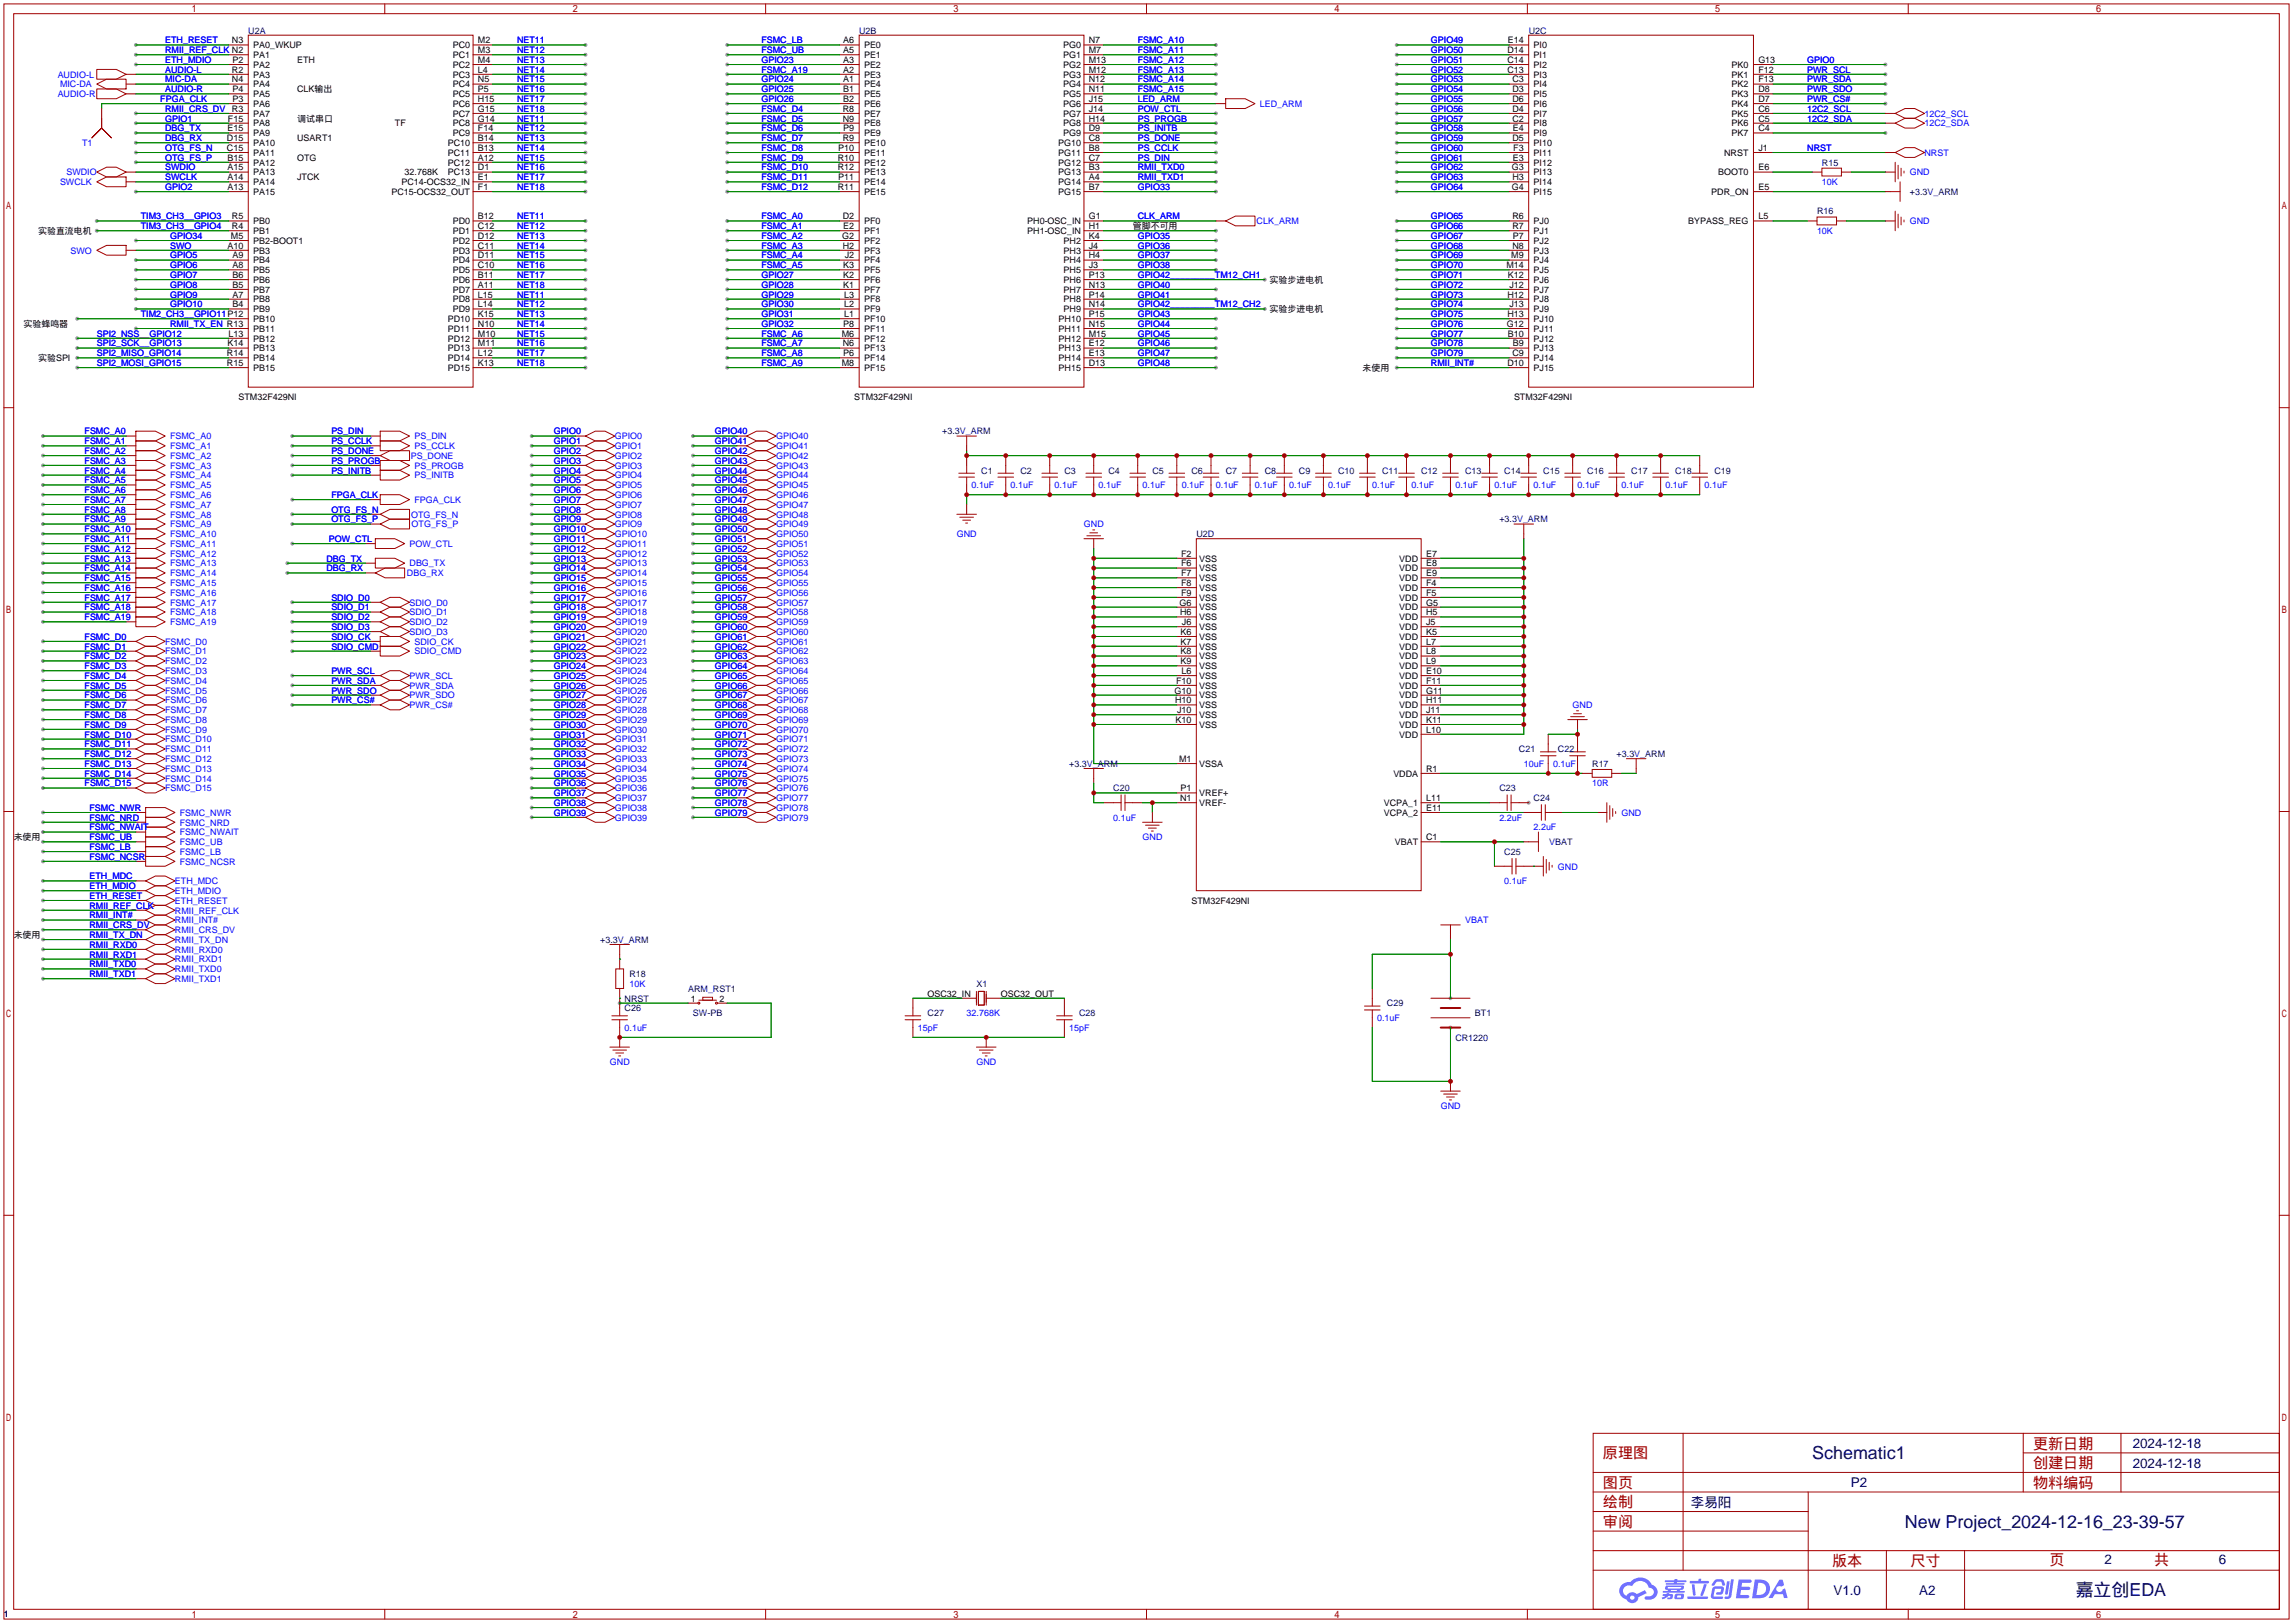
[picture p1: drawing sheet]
<svg xmlns="http://www.w3.org/2000/svg" width="596mm" height="422mm" viewBox="0 0 596 422" stroke-linecap="round" stroke-linejoin="round" font-family="sans-serif">
<defs><g id="words">
<g font-size="4.7" fill="#000080">
<text x="470.9" y="379.1">Schematic1</text>
<text x="495" y="396.9">New Project_2024-12-16_23-39-57</text>
<text x="539.4" y="414.7">嘉立创EDA</text>
</g>
<g font-size="3.9" fill="#a00000">
<text x="528.3" y="376.3">更新日期</text>
<text x="416.6" y="378.9">原理图</text>
<text x="528.3" y="381.4">创建日期</text>
<text x="416.6" y="386.5">图页</text>
<text x="528.3" y="386.5">物料编码</text>
<text x="416.6" y="391.6">绘制</text>
<text x="416.6" y="396.7">审阅</text>
<text x="476.1" y="406.8">版本</text>
<text x="496.5" y="406.8">尺寸</text>
<text x="532.6" y="406.6">页</text>
<text x="559.8" y="406.6">共</text>
</g>
<g font-size="3.5" fill="#000080">
<text x="554.2" y="376.2">2024-12-18</text>
<text x="554.2" y="381.3">2024-12-18</text>
<text x="481" y="386.3">P2</text>
<text x="439.4" y="391.4">李易阳</text>
<text x="546.9" y="406.4">2</text>
<text x="576.6" y="406.4">6</text>
<text x="476.5" y="414.3">V1.0</text>
<text x="498.8" y="414.3">A2</text>
</g>
<g font-size="2.3" fill="#00f">
<text x="42.9" y="11.3">ETH_RESET</text>
<text x="134.4" y="11.3">NET11</text>
<text x="197.9" y="11.3">FSMC_LB</text>
<text x="295.7" y="11.3">FSMC_A10</text>
<text x="371.9" y="11.3">GPIO49</text>
<text x="42.9" y="13.8">RMII_REF_CLK N2</text>
<text x="42.9" y="16.3">ETH_MDIO</text>
<text x="134.4" y="13.8">NET12</text>
<text x="134.4" y="16.3">NET13</text>
<text x="197.9" y="13.8">FSMC_UB</text>
<text x="197.9" y="16.3">GPIO23</text>
<text x="295.7" y="13.8">FSMC_A11</text>
<text x="295.7" y="16.3">FSMC_A12</text>
<text x="371.9" y="13.8">GPIO50</text>
<text x="371.9" y="16.3">GPIO51</text>
<text x="469.6" y="16.3">GPIO0</text>
<text x="15" y="20.2">AUDIO-L</text>
<text x="15.6" y="22.7">MIC-DA</text>
<text x="42.9" y="18.9">AUDIO-L</text>
<text x="42.9" y="21.4">MIC-DA</text>
<text x="42.9" y="24">AUDIO-R</text>
<text x="134.4" y="18.9">NET14</text>
<text x="134.4" y="21.4">NET15</text>
<text x="134.4" y="24">NET16</text>
<text x="197.9" y="18.9">FSMC_A19</text>
<text x="197.9" y="21.4">GPIO24</text>
<text x="197.9" y="24">GPIO25</text>
<text x="295.7" y="18.9">FSMC_A13</text>
<text x="295.7" y="21.4">FSMC_A14</text>
<text x="295.7" y="24">FSMC_A15</text>
<text x="371.9" y="18.9">GPIO52</text>
<text x="371.9" y="21.4">GPIO53</text>
<text x="371.9" y="24">GPIO54</text>
<text x="469.6" y="18.9">PWR_SCL</text>
<text x="469.6" y="21.4">PWR_SDA</text>
<text x="469.6" y="24">PWR_SDO</text>
<text x="15" y="25.2">AUDIO-R</text>
<text x="41.7" y="26.5">FPGA_CLK</text>
<text x="42.9" y="29">RMII_CRS_DV</text>
<text x="134.4" y="26.5">NET17</text>
<text x="134.4" y="29">NET18</text>
<text x="197.9" y="26.5">GPIO26</text>
<text x="197.9" y="29">FSMC_D4</text>
<text x="295.7" y="26.5">LED_ARM</text>
<text x="295.7" y="29">POW_CTL</text>
<text x="327.4" y="27.8">LED_ARM</text>
<text x="371.9" y="26.5">GPIO55</text>
<text x="371.9" y="29">GPIO56</text>
<text x="469.6" y="26.5">PWR_CS#</text>
<text x="469.6" y="29">12C2_SCL</text>
<text x="42.9" y="31.6">GPIO1</text>
<text x="42.9" y="34.1">DBG_TX</text>
<text x="134.4" y="31.6">NET11</text>
<text x="134.4" y="34.1">NET12</text>
<text x="197.9" y="31.6">FSMC_D5</text>
<text x="197.9" y="34.1">FSMC_D6</text>
<text x="295.7" y="31.6">PS_PROGB</text>
<text x="295.7" y="34.1">PS_INITB</text>
<text x="371.9" y="31.6">GPIO57</text>
<text x="371.9" y="34.1">GPIO58</text>
<text x="469.6" y="31.6">12C2_SDA</text>
<text x="500.1" y="30.3">12C2_SCL</text>
<text x="500.1" y="32.9">12C2_SDA</text>
<text x="21.3" y="37.9">T1</text>
<text x="42.9" y="36.7">DBG_RX</text>
<text x="42.9" y="39.2">OTG_FS_N</text>
<text x="42.9" y="41.7">OTG_FS_P</text>
<text x="134.4" y="36.7">NET13</text>
<text x="134.4" y="39.2">NET14</text>
<text x="134.4" y="41.7">NET15</text>
<text x="197.9" y="36.7">FSMC_D7</text>
<text x="197.9" y="39.2">FSMC_D8</text>
<text x="197.9" y="41.7">FSMC_D9</text>
<text x="295.7" y="36.7">PS_DONE</text>
<text x="295.7" y="39.2">PS_CCLK</text>
<text x="295.7" y="41.7">PS_DIN</text>
<text x="371.9" y="36.7">GPIO59</text>
<text x="371.9" y="39.2">GPIO60</text>
<text x="371.9" y="41.7">GPIO61</text>
<text x="469.6" y="39.2">NRST</text>
<text x="500.1" y="40.5">NRST</text>
<text x="17.3" y="45.6">SWDIO</text>
<text x="42.9" y="44.3">SWDIO</text>
<text x="42.9" y="46.8">SWCLK</text>
<text x="134.4" y="44.3">NET16</text>
<text x="134.4" y="46.8">NET17</text>
<text x="197.9" y="44.3">FSMC_D10</text>
<text x="197.9" y="46.8">FSMC_D11</text>
<text x="295.7" y="44.3">RMII_TXD0</text>
<text x="295.7" y="46.8">RMII_TXD1</text>
<text x="371.9" y="44.3">GPIO62</text>
<text x="371.9" y="46.8">GPIO63</text>
<text x="496.3" y="45.6">GND</text>
<text x="15.6" y="48.1">SWCLK</text>
<text x="42.9" y="49.4">GPIO2</text>
<text x="134.4" y="49.4">NET18</text>
<text x="197.9" y="49.4">FSMC_D12</text>
<text x="295.7" y="49.4">GPIO33</text>
<text x="371.9" y="49.4">GPIO64</text>
<text x="473.5" y="48.1">10K</text>
<text x="36.6" y="57">TIM3_CH3__GPIO3</text>
<text x="36.6" y="59.5">TIM3_CH3__GPIO4</text>
<text x="134.4" y="57">NET11</text>
<text x="134.4" y="59.5">NET12</text>
<text x="197.9" y="57">FSMC_A0</text>
<text x="197.9" y="59.5">FSMC_A1</text>
<text x="295.7" y="57">CLK_ARM</text>
<text x="326.6" y="58.3">CLK_ARM</text>
<text x="371.9" y="57">GPIO65</text>
<text x="371.9" y="59.5">GPIO66</text>
<text x="496.3" y="58.3">GND</text>
<text x="18.3" y="65.9">SWO</text>
<text x="44.2" y="62.1">GPIO34</text>
<text x="44.2" y="64.6">SWO</text>
<text x="134.4" y="62.1">NET13</text>
<text x="134.4" y="64.6">NET14</text>
<text x="197.9" y="62.1">FSMC_A2</text>
<text x="197.9" y="64.6">FSMC_A3</text>
<text x="295.7" y="62.1">GPIO35</text>
<text x="295.7" y="64.6">GPIO36</text>
<text x="371.9" y="62.1">GPIO67</text>
<text x="371.9" y="64.6">GPIO68</text>
<text x="472.2" y="60.8">10K</text>
<text x="44.2" y="67.1">GPIO5</text>
<text x="44.2" y="69.7">GPIO6</text>
<text x="134.4" y="67.1">NET15</text>
<text x="134.4" y="69.7">NET16</text>
<text x="197.9" y="67.1">FSMC_A4</text>
<text x="197.9" y="69.7">FSMC_A5</text>
<text x="295.7" y="67.1">GPIO37</text>
<text x="295.7" y="69.7">GPIO38</text>
<text x="371.9" y="67.1">GPIO69</text>
<text x="371.9" y="69.7">GPIO70</text>
<text x="44.2" y="72.2">GPIO7</text>
<text x="44.2" y="74.8">GPIO8</text>
<text x="44.2" y="77.3">GPIO9</text>
<text x="134.4" y="72.2">NET17</text>
<text x="134.4" y="74.8">NET18</text>
<text x="134.4" y="77.3">NET11</text>
<text x="197.9" y="72.2">GPIO27</text>
<text x="197.9" y="74.8">GPIO28</text>
<text x="197.9" y="77.3">GPIO29</text>
<text x="295.7" y="72.2">GPIO42_________TM12_CH1</text>
<text x="295.7" y="74.8">GPIO40</text>
<text x="295.7" y="77.3">GPIO41</text>
<text x="371.9" y="72.2">GPIO71</text>
<text x="371.9" y="74.8">GPIO72</text>
<text x="371.9" y="77.3">GPIO73</text>
<text x="36.6" y="82.4">TIM2_CH3__GPIO11P12</text>
<text x="44.2" y="79.8">GPIO10</text>
<text x="134.4" y="79.8">NET12</text>
<text x="134.4" y="82.4">NET13</text>
<text x="197.9" y="79.8">GPIO30</text>
<text x="197.9" y="82.4">GPIO31</text>
<text x="295.7" y="79.8">GPIO42_________TM12_CH2</text>
<text x="295.7" y="82.4">GPIO43</text>
<text x="371.9" y="79.8">GPIO74</text>
<text x="371.9" y="82.4">GPIO75</text>
<text x="25.1" y="87.5">SPI2_NSS__GPIO12</text>
<text x="44.2" y="84.9">RMII_TX_EN R13</text>
<text x="134.4" y="84.9">NET14</text>
<text x="134.4" y="87.5">NET15</text>
<text x="197.9" y="84.9">GPIO32</text>
<text x="197.9" y="87.5">FSMC_A6</text>
<text x="295.7" y="84.9">GPIO44</text>
<text x="295.7" y="87.5">GPIO45</text>
<text x="371.9" y="84.9">GPIO76</text>
<text x="371.9" y="87.5">GPIO77</text>
<text x="25.1" y="90">SPI2_SCK__GPIO13</text>
<text x="25.1" y="92.5">SPI2_MISO_GPIO14</text>
<text x="25.1" y="95.1">SPI2_MOSI_GPIO15</text>
<text x="134.4" y="90">NET16</text>
<text x="134.4" y="92.5">NET17</text>
<text x="134.4" y="95.1">NET18</text>
<text x="197.9" y="90">FSMC_A7</text>
<text x="197.9" y="92.5">FSMC_A8</text>
<text x="197.9" y="95.1">FSMC_A9</text>
<text x="295.7" y="90">GPIO46</text>
<text x="295.7" y="92.5">GPIO47</text>
<text x="295.7" y="95.1">GPIO48</text>
<text x="371.9" y="90">GPIO78</text>
<text x="371.9" y="92.5">GPIO79</text>
<text x="371.9" y="95.1">RMII_INT#</text>
<text x="22" y="112.9">FSMC_A0</text>
<text x="86.1" y="112.9">PS_DIN</text>
<text x="143.9" y="112.9">GPIO0</text>
<text x="185.8" y="112.9">GPIO40</text>
<text x="22" y="115.4">FSMC_A1</text>
<text x="22" y="117.9">FSMC_A2</text>
<text x="44.2" y="114.1">FSMC_A0</text>
<text x="44.2" y="116.7">FSMC_A1</text>
<text x="44.2" y="119.2">FSMC_A2</text>
<text x="86.1" y="115.4">PS_CCLK</text>
<text x="86.1" y="117.9">PS_DONE</text>
<text x="106.7" y="119.2">PS_DONE</text>
<text x="107.7" y="114.1">PS_DIN</text>
<text x="107.7" y="116.7">PS_CCLK</text>
<text x="143.9" y="115.4">GPIO1</text>
<text x="143.9" y="117.9">GPIO2</text>
<text x="159.8" y="114.1">GPIO0</text>
<text x="159.8" y="116.7">GPIO1</text>
<text x="159.8" y="119.2">GPIO2</text>
<text x="185.8" y="115.4">GPIO41</text>
<text x="185.8" y="117.9">GPIO42</text>
<text x="201.7" y="114.1">GPIO40</text>
<text x="201.7" y="116.7">GPIO41</text>
<text x="201.7" y="119.2">GPIO42</text>
<text x="22" y="120.5">FSMC_A3</text>
<text x="22" y="123">FSMC_A4</text>
<text x="22" y="125.6">FSMC_A5</text>
<text x="44.2" y="121.8">FSMC_A3</text>
<text x="44.2" y="124.3">FSMC_A4</text>
<text x="86.1" y="120.5">PS_PROGB</text>
<text x="86.1" y="123">PS_INITB</text>
<text x="107.7" y="121.8">PS_PROGB</text>
<text x="107.7" y="124.3">PS_INITB</text>
<text x="143.9" y="120.5">GPIO3</text>
<text x="143.9" y="123">GPIO4</text>
<text x="143.9" y="125.6">GPIO5</text>
<text x="159.8" y="121.8">GPIO3</text>
<text x="159.8" y="124.3">GPIO4</text>
<text x="185.8" y="120.5">GPIO43</text>
<text x="185.8" y="123">GPIO44</text>
<text x="185.8" y="125.6">GPIO45</text>
<text x="201.7" y="121.8">GPIO43</text>
<text x="201.7" y="124.3">GPIO44</text>
<text x="22" y="128.1">FSMC_A6</text>
<text x="22" y="130.6">FSMC_A7</text>
<text x="44.2" y="126.8">FSMC_A5</text>
<text x="44.2" y="129.4">FSMC_A6</text>
<text x="44.2" y="131.9">FSMC_A7</text>
<text x="86.1" y="129.4">FPGA_CLK</text>
<text x="107.7" y="130.6">FPGA_CLK</text>
<text x="143.9" y="128.1">GPIO6</text>
<text x="143.9" y="130.6">GPIO7</text>
<text x="159.8" y="126.8">GPIO5</text>
<text x="159.8" y="129.4">GPIO6</text>
<text x="159.8" y="131.9">GPIO7</text>
<text x="185.8" y="128.1">GPIO46</text>
<text x="185.8" y="130.6">GPIO47</text>
<text x="201.7" y="126.8">GPIO45</text>
<text x="201.7" y="129.4">GPIO46</text>
<text x="201.7" y="131.9">GPIO47</text>
<text x="252.5" y="126.8">0.1uF</text>
<text x="262.6" y="126.8">0.1uF</text>
<text x="274.1" y="126.8">0.1uF</text>
<text x="285.5" y="126.8">0.1uF</text>
<text x="296.9" y="126.8">0.1uF</text>
<text x="307.1" y="126.8">0.1uF</text>
<text x="316" y="126.8">0.1uF</text>
<text x="326.1" y="126.8">0.1uF</text>
<text x="335" y="126.8">0.1uF</text>
<text x="345.2" y="126.8">0.1uF</text>
<text x="356.6" y="126.8">0.1uF</text>
<text x="366.8" y="126.8">0.1uF</text>
<text x="378.2" y="126.8">0.1uF</text>
<text x="388.4" y="126.8">0.1uF</text>
<text x="398.5" y="126.8">0.1uF</text>
<text x="410" y="126.8">0.1uF</text>
<text x="421.4" y="126.8">0.1uF</text>
<text x="432.8" y="126.8">0.1uF</text>
<text x="443" y="126.8">0.1uF</text>
<text x="22" y="133.2">FSMC_A8</text>
<text x="22" y="135.7">FSMC_A9</text>
<text x="44.2" y="134.5">FSMC_A8</text>
<text x="44.2" y="137">FSMC_A9</text>
<text x="86.1" y="133.2">OTG_FS_N</text>
<text x="86.1" y="135.7">OTG_FS_P</text>
<text x="106.8" y="134.5">OTG_FS_N</text>
<text x="107" y="137">OTG_FS_P</text>
<text x="143.9" y="133.2">GPIO8</text>
<text x="143.9" y="135.7">GPIO9</text>
<text x="159.8" y="134.5">GPIO8</text>
<text x="159.8" y="137">GPIO9</text>
<text x="185.8" y="133.2">GPIO48</text>
<text x="185.8" y="135.7">GPIO49</text>
<text x="201.7" y="134.5">GPIO48</text>
<text x="201.7" y="137">GPIO49</text>
<text x="281.7" y="137">GND</text>
<text x="22" y="138.3">FSMC_A10</text>
<text x="22" y="140.8">FSMC_A11</text>
<text x="22" y="143.3">FSMC_A12</text>
<text x="44.2" y="139.5">FSMC_A10</text>
<text x="44.2" y="142.1">FSMC_A11</text>
<text x="85.5" y="140.8">POW_CTL</text>
<text x="106.4" y="142.1">POW_CTL</text>
<text x="143.9" y="138.3">GPIO10</text>
<text x="143.9" y="140.8">GPIO11</text>
<text x="143.9" y="143.3">GPIO12</text>
<text x="159.8" y="139.5">GPIO10</text>
<text x="159.8" y="142.1">GPIO11</text>
<text x="185.8" y="138.3">GPIO50</text>
<text x="185.8" y="140.8">GPIO51</text>
<text x="185.8" y="143.3">GPIO52</text>
<text x="201.7" y="139.5">GPIO50</text>
<text x="201.7" y="142.1">GPIO51</text>
<text x="248.7" y="139.5">GND</text>
<text x="22" y="145.9">FSMC_A13</text>
<text x="22" y="148.4">FSMC_A14</text>
<text x="44.2" y="144.6">FSMC_A12</text>
<text x="44.2" y="147.2">FSMC_A13</text>
<text x="44.2" y="149.7">FSMC_A14</text>
<text x="84.8" y="145.9">DBG_TX</text>
<text x="84.8" y="148.4">DBG_RX</text>
<text x="105.7" y="149.7">DBG_RX</text>
<text x="106.4" y="147.2">DBG_TX</text>
<text x="143.9" y="145.9">GPIO13</text>
<text x="143.9" y="148.4">GPIO14</text>
<text x="159.8" y="144.6">GPIO12</text>
<text x="159.8" y="147.2">GPIO13</text>
<text x="159.8" y="149.7">GPIO14</text>
<text x="185.8" y="145.9">GPIO53</text>
<text x="185.8" y="148.4">GPIO54</text>
<text x="201.7" y="144.6">GPIO52</text>
<text x="201.7" y="147.2">GPIO53</text>
<text x="201.7" y="149.7">GPIO54</text>
<text x="22" y="151">FSMC_A15</text>
<text x="22" y="153.5">FSMC_A16</text>
<text x="44.2" y="152.2">FSMC_A15</text>
<text x="44.2" y="154.8">FSMC_A16</text>
<text x="143.9" y="151">GPIO15</text>
<text x="143.9" y="153.5">GPIO16</text>
<text x="159.8" y="152.2">GPIO15</text>
<text x="159.8" y="154.8">GPIO16</text>
<text x="185.8" y="151">GPIO55</text>
<text x="185.8" y="153.5">GPIO56</text>
<text x="201.7" y="152.2">GPIO55</text>
<text x="201.7" y="154.8">GPIO56</text>
<text x="22" y="156">FSMC_A17</text>
<text x="22" y="158.6">FSMC_A18</text>
<text x="22" y="161.1">FSMC_A19</text>
<text x="44.2" y="157.3">FSMC_A17</text>
<text x="44.2" y="159.9">FSMC_A18</text>
<text x="86.1" y="156">SDIO_D0</text>
<text x="86.1" y="158.6">SDIO_D1</text>
<text x="86.1" y="161.1">SDIO_D2</text>
<text x="106.4" y="157.3">SDIO_D0</text>
<text x="106.4" y="159.9">SDIO_D1</text>
<text x="143.9" y="156">GPIO17</text>
<text x="143.9" y="158.6">GPIO18</text>
<text x="143.9" y="161.1">GPIO19</text>
<text x="159.8" y="157.3">GPIO17</text>
<text x="159.8" y="159.9">GPIO18</text>
<text x="185.8" y="156">GPIO57</text>
<text x="185.8" y="158.6">GPIO58</text>
<text x="185.8" y="161.1">GPIO59</text>
<text x="201.7" y="157.3">GPIO57</text>
<text x="201.7" y="159.9">GPIO58</text>
<text x="22" y="166.2">FSMC_D0</text>
<text x="42.9" y="167.5">FSMC_D0</text>
<text x="44.2" y="162.4">FSMC_A19</text>
<text x="86.1" y="163.7">SDIO_D3</text>
<text x="86.1" y="166.2">SDIO_CK</text>
<text x="106.4" y="162.4">SDIO_D2</text>
<text x="106.4" y="164.9">SDIO_D3</text>
<text x="107.7" y="167.5">SDIO_CK</text>
<text x="143.9" y="163.7">GPIO20</text>
<text x="143.9" y="166.2">GPIO21</text>
<text x="159.8" y="162.4">GPIO19</text>
<text x="159.8" y="164.9">GPIO20</text>
<text x="159.8" y="167.5">GPIO21</text>
<text x="185.8" y="163.7">GPIO60</text>
<text x="185.8" y="166.2">GPIO61</text>
<text x="201.7" y="162.4">GPIO59</text>
<text x="201.7" y="164.9">GPIO60</text>
<text x="201.7" y="167.5">GPIO61</text>
<text x="22" y="168.7">FSMC_D1</text>
<text x="22" y="171.3">FSMC_D2</text>
<text x="22" y="173.8">FSMC_D3</text>
<text x="42.9" y="170">FSMC_D1</text>
<text x="42.9" y="172.6">FSMC_D2</text>
<text x="86.1" y="168.7">SDIO_CMD</text>
<text x="107.7" y="170">SDIO_CMD</text>
<text x="143.9" y="168.7">GPIO22</text>
<text x="143.9" y="171.3">GPIO23</text>
<text x="143.9" y="173.8">GPIO24</text>
<text x="159.8" y="170">GPIO22</text>
<text x="159.8" y="172.6">GPIO23</text>
<text x="185.8" y="168.7">GPIO62</text>
<text x="185.8" y="171.3">GPIO63</text>
<text x="185.8" y="173.8">GPIO64</text>
<text x="201.7" y="170">GPIO62</text>
<text x="201.7" y="172.6">GPIO63</text>
<text x="22" y="176.4">FSMC_D4</text>
<text x="22" y="178.9">FSMC_D5</text>
<text x="42.9" y="175.1">FSMC_D3</text>
<text x="42.9" y="177.6">FSMC_D4</text>
<text x="86.1" y="175.1">PWR_SCL</text>
<text x="86.1" y="177.6">PWR_SDA</text>
<text x="106.4" y="176.4">PWR_SCL</text>
<text x="106.4" y="178.9">PWR_SDA</text>
<text x="143.9" y="176.4">GPIO25</text>
<text x="143.9" y="178.9">GPIO26</text>
<text x="159.8" y="175.1">GPIO24</text>
<text x="159.8" y="177.6">GPIO25</text>
<text x="185.8" y="176.4">GPIO65</text>
<text x="185.8" y="178.9">GPIO66</text>
<text x="201.7" y="175.1">GPIO64</text>
<text x="201.7" y="177.6">GPIO65</text>
<text x="22" y="181.4">FSMC_D6</text>
<text x="22" y="184">FSMC_D7</text>
<text x="42.9" y="180.2">FSMC_D5</text>
<text x="42.9" y="182.7">FSMC_D6</text>
<text x="42.9" y="185.3">FSMC_D7</text>
<text x="86.1" y="180.2">PWR_SDO</text>
<text x="86.1" y="182.7">PWR_CS#</text>
<text x="106.4" y="181.4">PWR_SDO</text>
<text x="106.4" y="184">PWR_CS#</text>
<text x="143.9" y="181.4">GPIO27</text>
<text x="143.9" y="184">GPIO28</text>
<text x="159.8" y="180.2">GPIO26</text>
<text x="159.8" y="182.7">GPIO27</text>
<text x="159.8" y="185.3">GPIO28</text>
<text x="185.8" y="181.4">GPIO67</text>
<text x="185.8" y="184">GPIO68</text>
<text x="201.7" y="180.2">GPIO66</text>
<text x="201.7" y="182.7">GPIO67</text>
<text x="201.7" y="185.3">GPIO68</text>
<text x="408.7" y="184">GND</text>
<text x="22" y="186.5">FSMC_D8</text>
<text x="22" y="189.1">FSMC_D9</text>
<text x="22" y="191.6">FSMC_D10</text>
<text x="42.9" y="187.8">FSMC_D8</text>
<text x="42.9" y="190.3">FSMC_D9</text>
<text x="143.9" y="186.5">GPIO29</text>
<text x="143.9" y="189.1">GPIO30</text>
<text x="143.9" y="191.6">GPIO31</text>
<text x="159.8" y="187.8">GPIO29</text>
<text x="159.8" y="190.3">GPIO30</text>
<text x="185.8" y="186.5">GPIO69</text>
<text x="185.8" y="189.1">GPIO70</text>
<text x="185.8" y="191.6">GPIO71</text>
<text x="201.7" y="187.8">GPIO69</text>
<text x="201.7" y="190.3">GPIO70</text>
<text x="22" y="194.1">FSMC_D11</text>
<text x="22" y="196.7">FSMC_D12</text>
<text x="42.9" y="192.9">FSMC_D10</text>
<text x="42.9" y="195.4">FSMC_D11</text>
<text x="42.9" y="198">FSMC_D12</text>
<text x="143.9" y="194.1">GPIO32</text>
<text x="143.9" y="196.7">GPIO33</text>
<text x="159.8" y="192.9">GPIO31</text>
<text x="159.8" y="195.4">GPIO32</text>
<text x="159.8" y="198">GPIO33</text>
<text x="185.8" y="194.1">GPIO72</text>
<text x="185.8" y="196.7">GPIO73</text>
<text x="201.7" y="192.9">GPIO71</text>
<text x="201.7" y="195.4">GPIO72</text>
<text x="201.7" y="198">GPIO73</text>
<text x="22" y="199.2">FSMC_D13</text>
<text x="22" y="201.8">FSMC_D14</text>
<text x="42.9" y="200.5">FSMC_D13</text>
<text x="42.9" y="203">FSMC_D14</text>
<text x="143.9" y="199.2">GPIO34</text>
<text x="143.9" y="201.8">GPIO35</text>
<text x="159.8" y="200.5">GPIO34</text>
<text x="159.8" y="203">GPIO35</text>
<text x="185.8" y="199.2">GPIO74</text>
<text x="185.8" y="201.8">GPIO75</text>
<text x="201.7" y="200.5">GPIO74</text>
<text x="201.7" y="203">GPIO75</text>
<text x="396" y="199.2">10uF</text>
<text x="403.6" y="199.2">0.1uF</text>
<text x="22" y="204.3">FSMC_D15</text>
<text x="42.9" y="205.6">FSMC_D15</text>
<text x="143.9" y="204.3">GPIO36</text>
<text x="143.9" y="206.8">GPIO37</text>
<text x="143.9" y="209.4">GPIO38</text>
<text x="159.8" y="205.6">GPIO36</text>
<text x="159.8" y="208.1">GPIO37</text>
<text x="185.8" y="204.3">GPIO76</text>
<text x="185.8" y="206.8">GPIO77</text>
<text x="185.8" y="209.4">GPIO78</text>
<text x="201.7" y="205.6">GPIO76</text>
<text x="201.7" y="208.1">GPIO77</text>
<text x="413.8" y="204.3">10R</text>
<text x="23.2" y="210.7">FSMC_NWR</text>
<text x="23.2" y="213.2">FSMC_NRD</text>
<text x="23.2" y="215.7">FSMC_NWAIT</text>
<text x="46.7" y="211.9">FSMC_NWR</text>
<text x="46.7" y="214.5">FSMC_NRD</text>
<text x="143.9" y="211.9">GPIO39</text>
<text x="159.8" y="210.7">GPIO38</text>
<text x="159.8" y="213.2">GPIO39</text>
<text x="185.8" y="211.9">GPIO79</text>
<text x="201.7" y="210.7">GPIO78</text>
<text x="201.7" y="213.2">GPIO79</text>
<text x="289.3" y="213.2">0.1uF</text>
<text x="389.6" y="213.2">2.2uF</text>
<text x="398.5" y="215.7">2.2uF</text>
<text x="421.4" y="211.9">GND</text>
<text x="23.2" y="218.3">FSMC_UB</text>
<text x="23.2" y="220.8">FSMC_LB</text>
<text x="46.7" y="217">FSMC_NWAIT</text>
<text x="46.7" y="219.5">FSMC_UB</text>
<text x="296.9" y="218.3">GND</text>
<text x="23.2" y="223.4">FSMC_NCSR</text>
<text x="46.7" y="222.1">FSMC_LB</text>
<text x="46.7" y="224.6">FSMC_NCSR</text>
<text x="404.9" y="225.9">GND</text>
<text x="23.2" y="228.4">ETH_MDC</text>
<text x="23.2" y="231">ETH_MDIO</text>
<text x="23.2" y="233.5">ETH_RESET</text>
<text x="45.5" y="229.7">ETH_MDC</text>
<text x="45.5" y="232.2">ETH_MDIO</text>
<text x="390.9" y="229.7">0.1uF</text>
<text x="23.2" y="236.1">RMII_REF_CLK</text>
<text x="23.2" y="238.6">RMII_INT#</text>
<text x="45.5" y="234.8">ETH_RESET</text>
<text x="45.5" y="237.3">RMII_REF_CLK</text>
<text x="45.5" y="239.9">RMII_INT#</text>
<text x="380.7" y="239.9">VBAT</text>
<text x="23.2" y="241.1">RMII_CRS_DV</text>
<text x="23.2" y="243.7">RMII_TX_DN</text>
<text x="45.5" y="242.4">RMII_CRS_DV</text>
<text x="45.5" y="244.9">RMII_TX_DN</text>
<text x="23.2" y="246.2">RMII_RXD0</text>
<text x="23.2" y="248.8">RMII_RXD1</text>
<text x="23.2" y="251.3">RMII_TXD0</text>
<text x="45.5" y="247.5">RMII_RXD0</text>
<text x="45.5" y="250">RMII_RXD1</text>
<text x="23.2" y="253.8">RMII_TXD1</text>
<text x="45.5" y="252.6">RMII_TXD0</text>
<text x="45.5" y="255.1">RMII_TXD1</text>
<text x="163.6" y="256.4">10K</text>
<text x="251.2" y="264">32.768K</text>
<text x="162.3" y="267.8">0.1uF</text>
<text x="238.5" y="267.8">15pF</text>
<text x="277.9" y="267.8">15pF</text>
<text x="357.9" y="265.3">0.1uF</text>
<text x="158.5" y="276.7">GND</text>
<text x="253.7" y="276.7">GND</text>
<text x="374.4" y="288.1">GND</text>
</g>
<g font-size="2.3">
<text x="60.3" y="11.3">N3</text>
<text x="124.2" y="11.3">M2</text>
<text x="219.1" y="11.3">A6</text>
<text x="283" y="11.3">N7</text>
<text x="391.8" y="11.3">E14</text>
<text x="60.4" y="16.3">P2</text>
<text x="65.8" y="12.5">PA0_WKUP</text>
<text x="65.8" y="15.1">PA1</text>
<text x="65.8" y="17.6">PA2</text>
<text x="77.2" y="16.3">ETH</text>
<text x="117.6" y="12.5">PC0</text>
<text x="117.6" y="15.1">PC1</text>
<text x="117.6" y="17.6">PC2</text>
<text x="124.2" y="13.8">M3</text>
<text x="124.2" y="16.3">M4</text>
<text x="219.1" y="13.8">A5</text>
<text x="219.1" y="16.3">A3</text>
<text x="224.5" y="12.5">PE0</text>
<text x="224.5" y="15.1">PE1</text>
<text x="224.5" y="17.6">PE2</text>
<text x="276.3" y="12.5">PG0</text>
<text x="276.3" y="15.1">PG1</text>
<text x="276.3" y="17.6">PG2</text>
<text x="283" y="13.8">M7</text>
<text x="283" y="16.3">M13</text>
<text x="391.7" y="13.8">D14</text>
<text x="391.7" y="16.3">C14</text>
<text x="398.5" y="12.5">PI0</text>
<text x="398.5" y="15.1">PI1</text>
<text x="398.5" y="17.6">PI2</text>
<text x="450" y="17.6">PK0</text>
<text x="456.9" y="16.3">G13</text>
<text x="60.3" y="18.9">R2</text>
<text x="60.3" y="21.4">N4</text>
<text x="60.4" y="24">P4</text>
<text x="65.8" y="20.2">PA3</text>
<text x="65.8" y="22.7">PA4</text>
<text x="77.2" y="24">CLK输出</text>
<text x="117.6" y="20.2">PC3</text>
<text x="117.6" y="22.7">PC4</text>
<text x="124.2" y="18.9">L4</text>
<text x="124.2" y="21.4">N5</text>
<text x="124.2" y="24">P5</text>
<text x="219.1" y="18.9">A2</text>
<text x="219.1" y="21.4">A1</text>
<text x="219.1" y="24">B1</text>
<text x="224.5" y="20.2">PE3</text>
<text x="224.5" y="22.7">PE4</text>
<text x="276.3" y="20.2">PG3</text>
<text x="276.3" y="22.7">PG4</text>
<text x="283" y="18.9">M12</text>
<text x="283" y="21.4">N12</text>
<text x="283" y="24">N11</text>
<text x="391.7" y="18.9">C13</text>
<text x="393" y="21.4">C3</text>
<text x="393" y="24">D3</text>
<text x="398.5" y="20.2">PI3</text>
<text x="398.5" y="22.7">PI4</text>
<text x="450" y="20.2">PK1</text>
<text x="450" y="22.7">PK2</text>
<text x="456.9" y="18.9">F12</text>
<text x="456.9" y="21.4">F13</text>
<text x="456.9" y="24">D8</text>
<text x="60.3" y="29">R3</text>
<text x="60.4" y="26.5">P3</text>
<text x="65.8" y="25.2">PA5</text>
<text x="65.8" y="27.8">PA6</text>
<text x="117.6" y="25.2">PC5</text>
<text x="117.6" y="27.8">PC6</text>
<text x="124.2" y="26.5">H15</text>
<text x="124.2" y="29">G15</text>
<text x="219" y="29">R8</text>
<text x="219.1" y="26.5">B2</text>
<text x="224.5" y="25.2">PE5</text>
<text x="224.5" y="27.8">PE6</text>
<text x="276.3" y="25.2">PG5</text>
<text x="276.3" y="27.8">PG6</text>
<text x="283" y="26.5">J15</text>
<text x="283" y="29">J14</text>
<text x="393" y="26.5">D6</text>
<text x="393" y="29">D4</text>
<text x="398.5" y="25.2">PI5</text>
<text x="398.5" y="27.8">PI6</text>
<text x="450" y="25.2">PK3</text>
<text x="450" y="27.8">PK4</text>
<text x="456.9" y="26.5">D7</text>
<text x="456.9" y="29">C6</text>
<text x="59.1" y="34.1">E15</text>
<text x="59.2" y="31.6">F15</text>
<text x="65.8" y="30.3">PA7</text>
<text x="65.8" y="32.9">PA8</text>
<text x="65.8" y="35.4">PA9</text>
<text x="77.2" y="31.6">调试串口</text>
<text x="102.6" y="32.9">TF</text>
<text x="117.6" y="30.3">PC7</text>
<text x="117.6" y="32.9">PC8</text>
<text x="117.6" y="35.4">PC9</text>
<text x="124.2" y="31.6">G14</text>
<text x="124.2" y="34.1">F14</text>
<text x="219" y="31.6">N9</text>
<text x="219.1" y="34.1">P9</text>
<text x="224.5" y="30.3">PE7</text>
<text x="224.5" y="32.9">PE8</text>
<text x="224.5" y="35.4">PE9</text>
<text x="276.3" y="30.3">PG7</text>
<text x="276.3" y="32.9">PG8</text>
<text x="276.3" y="35.4">PG9</text>
<text x="283" y="31.6">H14</text>
<text x="283" y="34.1">D9</text>
<text x="393" y="31.6">C2</text>
<text x="393.1" y="34.1">E4</text>
<text x="398.5" y="30.3">PI7</text>
<text x="398.5" y="32.9">PI8</text>
<text x="398.5" y="35.4">PI9</text>
<text x="450" y="30.3">PK5</text>
<text x="450" y="32.9">PK6</text>
<text x="450" y="35.4">PK7</text>
<text x="456.9" y="31.6">C5</text>
<text x="456.9" y="34.1">C4</text>
<text x="59" y="36.7">D15</text>
<text x="59" y="39.2">C15</text>
<text x="59.1" y="41.7">B15</text>
<text x="65.8" y="37.9">PA10</text>
<text x="65.8" y="40.5">PA11</text>
<text x="77.2" y="36.7">USART1</text>
<text x="77.2" y="41.7">OTG</text>
<text x="116.3" y="37.9">PC10</text>
<text x="116.3" y="40.5">PC11</text>
<text x="124.2" y="36.7">B14</text>
<text x="124.2" y="39.2">B13</text>
<text x="124.2" y="41.7">A12</text>
<text x="217.7" y="41.7">R10</text>
<text x="217.9" y="39.2">P10</text>
<text x="219" y="36.7">R9</text>
<text x="224.5" y="37.9">PE10</text>
<text x="224.5" y="40.5">PE11</text>
<text x="275" y="37.9">PG10</text>
<text x="275" y="40.5">PG11</text>
<text x="283" y="36.7">C8</text>
<text x="283" y="39.2">B8</text>
<text x="283" y="41.7">C7</text>
<text x="393" y="36.7">D5</text>
<text x="393.1" y="41.7">E3</text>
<text x="393.3" y="39.2">F3</text>
<text x="398.5" y="37.9">PI10</text>
<text x="398.5" y="40.5">PI11</text>
<text x="448.1" y="40.5">NRST</text>
<text x="456.9" y="39.2">J1</text>
<text x="59.1" y="44.3">A15</text>
<text x="59.1" y="46.8">A14</text>
<text x="65.8" y="43">PA12</text>
<text x="65.8" y="45.6">PA13</text>
<text x="77.2" y="46.8">JTCK</text>
<text x="105.2" y="45.6">32.768K</text>
<text x="116.3" y="43">PC12</text>
<text x="116.3" y="45.6">PC13</text>
<text x="124.2" y="44.3">D1</text>
<text x="124.2" y="46.8">E1</text>
<text x="217.7" y="44.3">R12</text>
<text x="217.9" y="46.8">P11</text>
<text x="224.5" y="43">PE12</text>
<text x="224.5" y="45.6">PE13</text>
<text x="275" y="43">PG12</text>
<text x="275" y="45.6">PG13</text>
<text x="283" y="44.3">B3</text>
<text x="283" y="46.8">A4</text>
<text x="392.9" y="44.3">G3</text>
<text x="393" y="46.8">H3</text>
<text x="398.5" y="43">PI12</text>
<text x="398.5" y="45.6">PI13</text>
<text x="446.5" y="45.6">BOOT0</text>
<text x="456.9" y="44.3">E6</text>
<text x="59.1" y="49.4">A13</text>
<text x="65.8" y="48.1">PA14</text>
<text x="65.8" y="50.6">PA15</text>
<text x="101.7" y="50.6">PC15-OCS32_OUT</text>
<text x="104.3" y="48.1">PC14-OCS32_IN</text>
<text x="124.2" y="49.4">F1</text>
<text x="217.7" y="49.4">R11</text>
<text x="224.5" y="48.1">PE14</text>
<text x="224.5" y="50.6">PE15</text>
<text x="275" y="48.1">PG14</text>
<text x="275" y="50.6">PG15</text>
<text x="283" y="49.4">B7</text>
<text x="392.9" y="49.4">G4</text>
<text x="398.5" y="48.1">PI14</text>
<text x="398.5" y="50.6">PI15</text>
<text x="444.7" y="50.6">PDR_ON</text>
<text x="456.9" y="49.4">E5</text>
<text x="60.3" y="57">R5</text>
<text x="60.3" y="59.5">R4</text>
<text x="65.8" y="58.3">PB0</text>
<text x="117.6" y="58.3">PD0</text>
<text x="124.2" y="57">B12</text>
<text x="124.2" y="59.5">C12</text>
<text x="219" y="57">D2</text>
<text x="219.1" y="59.5">E2</text>
<text x="224.5" y="58.3">PF0</text>
<text x="267" y="58.3">PH0-OSC_IN</text>
<text x="283" y="57">G1</text>
<text x="283" y="59.5">H1</text>
<text x="294.4" y="59.5">管脚不可用</text>
<text x="393" y="57">R6</text>
<text x="393" y="59.5">R7</text>
<text x="398.5" y="58.3">PJ0</text>
<text x="438.7" y="58.3">BYPASS_REG</text>
<text x="456.9" y="57">L5</text>
<text x="9.9" y="60.8">实验直流电机</text>
<text x="59.1" y="64.6">A10</text>
<text x="60" y="62.1">M5</text>
<text x="65.8" y="60.8">PB1</text>
<text x="65.8" y="63.3">PB2-BOOT1</text>
<text x="65.8" y="65.9">PB3</text>
<text x="117.6" y="60.8">PD1</text>
<text x="117.6" y="63.3">PD2</text>
<text x="117.6" y="65.9">PD3</text>
<text x="124.2" y="62.1">D12</text>
<text x="124.2" y="64.6">C11</text>
<text x="218.9" y="62.1">G2</text>
<text x="219" y="64.6">H2</text>
<text x="224.5" y="60.8">PF1</text>
<text x="224.5" y="63.3">PF2</text>
<text x="224.5" y="65.9">PF3</text>
<text x="267" y="60.8">PH1-OSC_IN</text>
<text x="276.4" y="63.3">PH2</text>
<text x="276.4" y="65.9">PH3</text>
<text x="283" y="62.1">K4</text>
<text x="283" y="64.6">J4</text>
<text x="393" y="64.6">N8</text>
<text x="393.1" y="62.1">P7</text>
<text x="398.5" y="60.8">PJ1</text>
<text x="398.5" y="63.3">PJ2</text>
<text x="398.5" y="65.9">PJ3</text>
<text x="60.4" y="67.1">A9</text>
<text x="60.4" y="69.7">A8</text>
<text x="65.8" y="68.4">PB4</text>
<text x="65.8" y="71">PB5</text>
<text x="117.6" y="68.4">PD4</text>
<text x="117.6" y="71">PD5</text>
<text x="124.2" y="67.1">D11</text>
<text x="124.2" y="69.7">C10</text>
<text x="219.1" y="69.7">K3</text>
<text x="219.5" y="67.1">J2</text>
<text x="224.5" y="68.4">PF4</text>
<text x="224.5" y="71">PF5</text>
<text x="276.4" y="68.4">PH4</text>
<text x="276.4" y="71">PH5</text>
<text x="283" y="67.1">H4</text>
<text x="283" y="69.7">J3</text>
<text x="391.5" y="69.7">M14</text>
<text x="392.8" y="67.1">M9</text>
<text x="398.5" y="68.4">PJ4</text>
<text x="398.5" y="71">PJ5</text>
<text x="60.4" y="72.2">B6</text>
<text x="60.4" y="74.8">B5</text>
<text x="60.4" y="77.3">A7</text>
<text x="65.8" y="73.5">PB6</text>
<text x="65.8" y="76">PB7</text>
<text x="117.6" y="73.5">PD6</text>
<text x="117.6" y="76">PD7</text>
<text x="124.2" y="72.2">B11</text>
<text x="124.2" y="74.8">A11</text>
<text x="124.2" y="77.3">L15</text>
<text x="219.1" y="72.2">K2</text>
<text x="219.1" y="74.8">K1</text>
<text x="219.4" y="77.3">L3</text>
<text x="224.5" y="73.5">PF6</text>
<text x="224.5" y="76">PF7</text>
<text x="276.4" y="73.5">PH6</text>
<text x="276.4" y="76">PH7</text>
<text x="283" y="72.2">P13</text>
<text x="283" y="74.8">N13</text>
<text x="283" y="77.3">P14</text>
<text x="329.9" y="73.5">实验步进电机</text>
<text x="391.7" y="77.3">H12</text>
<text x="391.8" y="72.2">K12</text>
<text x="392.2" y="74.8">J12</text>
<text x="398.5" y="73.5">PJ6</text>
<text x="398.5" y="76">PJ7</text>
<text x="60.4" y="79.8">B4</text>
<text x="65.8" y="78.6">PB8</text>
<text x="65.8" y="81.1">PB9</text>
<text x="65.8" y="83.7">PB10</text>
<text x="116.3" y="83.7">PD10</text>
<text x="117.6" y="78.6">PD8</text>
<text x="117.6" y="81.1">PD9</text>
<text x="124.2" y="79.8">L14</text>
<text x="124.2" y="82.4">K15</text>
<text x="219.4" y="79.8">L2</text>
<text x="219.4" y="82.4">L1</text>
<text x="224.5" y="78.6">PF8</text>
<text x="224.5" y="81.1">PF9</text>
<text x="224.5" y="83.7">PF10</text>
<text x="275.1" y="83.7">PH10</text>
<text x="276.4" y="78.6">PH8</text>
<text x="276.4" y="81.1">PH9</text>
<text x="283" y="79.8">N14</text>
<text x="283" y="82.4">P15</text>
<text x="329.9" y="81.1">实验步进电机</text>
<text x="391.7" y="82.4">H13</text>
<text x="392.2" y="79.8">J13</text>
<text x="398.5" y="78.6">PJ8</text>
<text x="398.5" y="81.1">PJ9</text>
<text x="398.5" y="83.7">PJ10</text>
<text x="6.1" y="84.9">实验蜂鸣器</text>
<text x="59.4" y="87.5">L13</text>
<text x="65.8" y="86.2">PB11</text>
<text x="65.8" y="88.7">PB12</text>
<text x="116.3" y="86.2">PD11</text>
<text x="116.3" y="88.7">PD12</text>
<text x="124.2" y="84.9">N10</text>
<text x="124.2" y="87.5">M10</text>
<text x="218.8" y="87.5">M6</text>
<text x="219.1" y="84.9">P8</text>
<text x="224.5" y="86.2">PF11</text>
<text x="224.5" y="88.7">PF12</text>
<text x="275.1" y="86.2">PH11</text>
<text x="275.1" y="88.7">PH12</text>
<text x="283" y="84.9">N15</text>
<text x="283" y="87.5">M15</text>
<text x="391.6" y="84.9">G12</text>
<text x="391.8" y="87.5">B10</text>
<text x="398.5" y="86.2">PJ11</text>
<text x="398.5" y="88.7">PJ12</text>
<text x="9.9" y="93.8">实验SPI</text>
<text x="59" y="92.5">R14</text>
<text x="59" y="95.1">R15</text>
<text x="59.1" y="90">K14</text>
<text x="65.8" y="91.3">PB13</text>
<text x="65.8" y="93.8">PB14</text>
<text x="116.3" y="91.3">PD13</text>
<text x="116.3" y="93.8">PD14</text>
<text x="124.2" y="90">M11</text>
<text x="124.2" y="92.5">L12</text>
<text x="124.2" y="95.1">K13</text>
<text x="218.8" y="95.1">M8</text>
<text x="219" y="90">N6</text>
<text x="219.1" y="92.5">P6</text>
<text x="224.5" y="91.3">PF13</text>
<text x="224.5" y="93.8">PF14</text>
<text x="275.1" y="91.3">PH13</text>
<text x="275.1" y="93.8">PH14</text>
<text x="283" y="90">E12</text>
<text x="283" y="92.5">E13</text>
<text x="283" y="95.1">D13</text>
<text x="391.7" y="95.1">D10</text>
<text x="393" y="92.5">C9</text>
<text x="393.1" y="90">B9</text>
<text x="398.5" y="91.3">PJ13</text>
<text x="398.5" y="93.8">PJ14</text>
<text x="65.8" y="96.4">PB15</text>
<text x="116.3" y="96.4">PD15</text>
<text x="224.5" y="96.4">PF15</text>
<text x="275.1" y="96.4">PH15</text>
<text x="354.1" y="96.4">未使用</text>
<text x="398.5" y="96.4">PJ15</text>
<text x="62" y="104">STM32F429NI</text>
<text x="222" y="104">STM32F429NI</text>
<text x="393.4" y="104">STM32F429NI</text>
<text x="306.9" y="144.6">F2</text>
<text x="306.9" y="147.2">F6</text>
<text x="306.9" y="149.7">F7</text>
<text x="311.7" y="145.9">VSS</text>
<text x="311.7" y="148.4">VSS</text>
<text x="363.6" y="148.4">VDD</text>
<text x="363.6" y="145.9">VDD</text>
<text x="370.6" y="147.2">E8</text>
<text x="370.6" y="149.7">E9</text>
<text x="370.6" y="144.6">E7</text>
<text x="306.9" y="152.2">F8</text>
<text x="306.9" y="154.8">F9</text>
<text x="311.7" y="151">VSS</text>
<text x="311.7" y="153.5">VSS</text>
<text x="363.6" y="151">VDD</text>
<text x="363.6" y="153.5">VDD</text>
<text x="370.6" y="152.2">F4</text>
<text x="370.6" y="154.8">F5</text>
<text x="306.5" y="157.3">G6</text>
<text x="306.7" y="159.9">H6</text>
<text x="311.7" y="156">VSS</text>
<text x="311.7" y="158.6">VSS</text>
<text x="311.7" y="161.1">VSS</text>
<text x="363.6" y="156">VDD</text>
<text x="363.6" y="158.6">VDD</text>
<text x="363.6" y="161.1">VDD</text>
<text x="370.6" y="157.3">G5</text>
<text x="370.6" y="159.9">H5</text>
<text x="306.8" y="164.9">K6</text>
<text x="306.8" y="167.5">K7</text>
<text x="307.2" y="162.4">J6</text>
<text x="311.7" y="163.7">VSS</text>
<text x="311.7" y="166.2">VSS</text>
<text x="363.6" y="163.7">VDD</text>
<text x="363.6" y="166.2">VDD</text>
<text x="370.6" y="162.4">J5</text>
<text x="370.6" y="164.9">K5</text>
<text x="370.6" y="167.5">L7</text>
<text x="306.8" y="170">K8</text>
<text x="306.8" y="172.6">K9</text>
<text x="311.7" y="168.7">VSS</text>
<text x="311.7" y="171.3">VSS</text>
<text x="311.7" y="173.8">VSS</text>
<text x="363.6" y="168.7">VDD</text>
<text x="363.6" y="171.3">VDD</text>
<text x="363.6" y="173.8">VDD</text>
<text x="370.6" y="170">L8</text>
<text x="370.6" y="172.6">L9</text>
<text x="305.6" y="177.6">F10</text>
<text x="307" y="175.1">L6</text>
<text x="311.7" y="176.4">VSS</text>
<text x="311.7" y="178.9">VSS</text>
<text x="363.6" y="176.4">VDD</text>
<text x="363.6" y="178.9">VDD</text>
<text x="370.6" y="175.1">E10</text>
<text x="370.6" y="177.6">F11</text>
<text x="305.2" y="180.2">G10</text>
<text x="305.4" y="182.7">H10</text>
<text x="305.9" y="185.3">J10</text>
<text x="311.7" y="181.4">VSS</text>
<text x="311.7" y="184">VSS</text>
<text x="363.6" y="181.4">VDD</text>
<text x="363.6" y="184">VDD</text>
<text x="370.6" y="180.2">G11</text>
<text x="370.6" y="182.7">H11</text>
<text x="370.6" y="185.3">J11</text>
<text x="305.5" y="187.8">K10</text>
<text x="311.7" y="186.5">VSS</text>
<text x="311.7" y="189.1">VSS</text>
<text x="363.6" y="186.5">VDD</text>
<text x="363.6" y="189.1">VDD</text>
<text x="363.6" y="191.6">VDD</text>
<text x="370.6" y="187.8">K11</text>
<text x="370.6" y="190.3">L10</text>
<text x="306.4" y="198">M1</text>
<text x="311.7" y="199.2">VSSA</text>
<text x="362.1" y="201.8">VDDA</text>
<text x="370.6" y="200.5">R1</text>
<text x="306.7" y="208.1">N1</text>
<text x="306.8" y="205.6">P1</text>
<text x="311.7" y="206.8">VREF+</text>
<text x="311.7" y="209.4">VREF-</text>
<text x="359.6" y="209.4">VCPA_1</text>
<text x="370.6" y="208.1">L11</text>
<text x="359.6" y="211.9">VCPA_2</text>
<text x="370.6" y="210.7">E11</text>
<text x="3.6" y="218.3">未使用</text>
<text x="362.5" y="219.5">VBAT</text>
<text x="370.6" y="218.3">C1</text>
<text x="309.6" y="234.8">STM32F429NI</text>
<text x="3.6" y="243.7">未使用</text>
<text x="179.6" y="260.4">1</text>
<text x="186.9" y="260.4">2</text>
<text x="241" y="258.9">OSC32_IN</text>
<text x="260.1" y="258.9">OSC32_OUT</text>
</g>
<g font-size="2.3" fill="#000080">
<text x="64.5" y="8.7">U2A</text>
<text x="223.3" y="8.7">U2B</text>
<text x="397.3" y="8.7">U2C</text>
<text x="473.5" y="43">R15</text>
<text x="496.3" y="50.6">+3.3V_ARM</text>
<text x="472.2" y="55.7">R16</text>
<text x="244.9" y="112.9">+3.3V_ARM</text>
<text x="255" y="123">C1</text>
<text x="265.2" y="123">C2</text>
<text x="276.6" y="123">C3</text>
<text x="288" y="123">C4</text>
<text x="299.5" y="123">C5</text>
<text x="309.6" y="123">C6</text>
<text x="318.5" y="123">C7</text>
<text x="328.7" y="123">C8</text>
<text x="337.6" y="123">C9</text>
<text x="347.7" y="123">C10</text>
<text x="359.2" y="123">C11</text>
<text x="369.3" y="123">C12</text>
<text x="380.7" y="123">C13</text>
<text x="390.9" y="123">C14</text>
<text x="401.1" y="123">C15</text>
<text x="412.5" y="123">C16</text>
<text x="423.9" y="123">C17</text>
<text x="435.4" y="123">C18</text>
<text x="445.5" y="123">C19</text>
<text x="389.6" y="135.7">+3.3V_ARM</text>
<text x="310.9" y="139.5">U2D</text>
<text x="394.7" y="195.4">C21</text>
<text x="404.9" y="195.4">C22</text>
<text x="420.1" y="196.7">+3.3V_ARM</text>
<text x="277.9" y="199.2">+3.3V_ARM</text>
<text x="413.8" y="199.2">R17</text>
<text x="289.3" y="205.6">C20</text>
<text x="389.6" y="205.6">C23</text>
<text x="398.5" y="208.1">C24</text>
<text x="402.6" y="219.5">VBAT</text>
<text x="390.9" y="222.1">C25</text>
<text x="156" y="244.9">+3.3V_ARM</text>
<text x="163.6" y="253.8">R18</text>
<text x="178.8" y="257.6">ARM_RST1</text>
<text x="253.7" y="256.4">X1</text>
<text x="162.3" y="262.7">C26</text>
<text x="162.3" y="260.2">NRST</text>
<text x="180.1" y="264">SW-PB</text>
<text x="241" y="264">C27</text>
<text x="280.4" y="264">C28</text>
<text x="360.4" y="261.5">C29</text>
<text x="383.3" y="264">BT1</text>
<text x="378.2" y="270.3">CR1220</text>
<text x="1" y="420.2">1</text>
</g>
</g></defs>
<g fill="#999">
<circle cx="397.3" cy="208.5" r=".51"/>
<circle cx="35.3" cy="11.7" r=".51"/>
<circle cx="35.3" cy="14.2" r=".51"/>
<circle cx="35.3" cy="16.8" r=".51"/>
<circle cx="35.3" cy="29.5" r=".51"/>
<circle cx="35.3" cy="32" r=".51"/>
<circle cx="35.3" cy="34.5" r=".51"/>
<circle cx="35.3" cy="37.1" r=".51"/>
<circle cx="35.3" cy="39.6" r=".51"/>
<circle cx="35.3" cy="42.2" r=".51"/>
<circle cx="35.3" cy="49.8" r=".51"/>
<circle cx="25.1" cy="57.4" r=".51"/>
<circle cx="25.1" cy="59.9" r=".51"/>
<circle cx="35.3" cy="62.5" r=".51"/>
<circle cx="35.3" cy="67.6" r=".51"/>
<circle cx="35.3" cy="70.1" r=".51"/>
<circle cx="35.3" cy="72.6" r=".51"/>
<circle cx="35.3" cy="75.2" r=".51"/>
<circle cx="35.3" cy="77.7" r=".51"/>
<circle cx="35.3" cy="80.3" r=".51"/>
<circle cx="20.1" cy="82.8" r=".51"/>
<circle cx="35.3" cy="85.3" r=".51"/>
<circle cx="20.1" cy="87.9" r=".51"/>
<circle cx="20.1" cy="90.4" r=".51"/>
<circle cx="20.1" cy="93" r=".51"/>
<circle cx="20.1" cy="95.5" r=".51"/>
<circle cx="152.1" cy="11.7" r=".51"/>
<circle cx="152.1" cy="14.2" r=".51"/>
<circle cx="152.1" cy="16.8" r=".51"/>
<circle cx="152.1" cy="19.3" r=".51"/>
<circle cx="152.1" cy="21.8" r=".51"/>
<circle cx="152.1" cy="24.4" r=".51"/>
<circle cx="152.1" cy="26.9" r=".51"/>
<circle cx="152.1" cy="29.5" r=".51"/>
<circle cx="152.1" cy="32" r=".51"/>
<circle cx="152.1" cy="34.5" r=".51"/>
<circle cx="152.1" cy="37.1" r=".51"/>
<circle cx="152.1" cy="39.6" r=".51"/>
<circle cx="152.1" cy="42.2" r=".51"/>
<circle cx="152.1" cy="44.7" r=".51"/>
<circle cx="152.1" cy="47.2" r=".51"/>
<circle cx="152.1" cy="49.8" r=".51"/>
<circle cx="152.1" cy="57.4" r=".51"/>
<circle cx="152.1" cy="59.9" r=".51"/>
<circle cx="152.1" cy="62.5" r=".51"/>
<circle cx="152.1" cy="65" r=".51"/>
<circle cx="152.1" cy="67.6" r=".51"/>
<circle cx="152.1" cy="70.1" r=".51"/>
<circle cx="152.1" cy="72.6" r=".51"/>
<circle cx="152.1" cy="75.2" r=".51"/>
<circle cx="152.1" cy="77.7" r=".51"/>
<circle cx="152.1" cy="80.3" r=".51"/>
<circle cx="152.1" cy="82.8" r=".51"/>
<circle cx="152.1" cy="85.3" r=".51"/>
<circle cx="152.1" cy="87.9" r=".51"/>
<circle cx="152.1" cy="90.4" r=".51"/>
<circle cx="152.1" cy="93" r=".51"/>
<circle cx="152.1" cy="95.5" r=".51"/>
<circle cx="189" cy="11.7" r=".51"/>
<circle cx="189" cy="14.2" r=".51"/>
<circle cx="189" cy="16.8" r=".51"/>
<circle cx="189" cy="19.3" r=".51"/>
<circle cx="189" cy="21.8" r=".51"/>
<circle cx="189" cy="24.4" r=".51"/>
<circle cx="189" cy="26.9" r=".51"/>
<circle cx="189" cy="29.5" r=".51"/>
<circle cx="189" cy="32" r=".51"/>
<circle cx="189" cy="34.5" r=".51"/>
<circle cx="189" cy="37.1" r=".51"/>
<circle cx="189" cy="39.6" r=".51"/>
<circle cx="189" cy="42.2" r=".51"/>
<circle cx="189" cy="44.7" r=".51"/>
<circle cx="189" cy="47.2" r=".51"/>
<circle cx="189" cy="49.8" r=".51"/>
<circle cx="189" cy="57.4" r=".51"/>
<circle cx="189" cy="59.9" r=".51"/>
<circle cx="189" cy="62.5" r=".51"/>
<circle cx="189" cy="65" r=".51"/>
<circle cx="189" cy="67.6" r=".51"/>
<circle cx="189" cy="70.1" r=".51"/>
<circle cx="189" cy="72.6" r=".51"/>
<circle cx="189" cy="75.2" r=".51"/>
<circle cx="189" cy="77.7" r=".51"/>
<circle cx="189" cy="80.3" r=".51"/>
<circle cx="189" cy="82.8" r=".51"/>
<circle cx="189" cy="85.3" r=".51"/>
<circle cx="189" cy="87.9" r=".51"/>
<circle cx="189" cy="90.4" r=".51"/>
<circle cx="189" cy="93" r=".51"/>
<circle cx="189" cy="95.5" r=".51"/>
<circle cx="316" cy="11.7" r=".51"/>
<circle cx="316" cy="14.2" r=".51"/>
<circle cx="316" cy="16.8" r=".51"/>
<circle cx="316" cy="19.3" r=".51"/>
<circle cx="316" cy="21.8" r=".51"/>
<circle cx="316" cy="24.4" r=".51"/>
<circle cx="316" cy="29.5" r=".51"/>
<circle cx="316" cy="32" r=".51"/>
<circle cx="316" cy="34.5" r=".51"/>
<circle cx="316" cy="37.1" r=".51"/>
<circle cx="316" cy="39.6" r=".51"/>
<circle cx="316" cy="42.2" r=".51"/>
<circle cx="316" cy="44.7" r=".51"/>
<circle cx="316" cy="47.2" r=".51"/>
<circle cx="316" cy="49.8" r=".51"/>
<circle cx="316" cy="59.9" r=".51"/>
<circle cx="316" cy="62.5" r=".51"/>
<circle cx="316" cy="65" r=".51"/>
<circle cx="316" cy="67.6" r=".51"/>
<circle cx="316" cy="70.1" r=".51"/>
<circle cx="328.7" cy="72.6" r=".51"/>
<circle cx="316" cy="75.2" r=".51"/>
<circle cx="316" cy="77.7" r=".51"/>
<circle cx="328.7" cy="80.3" r=".51"/>
<circle cx="316" cy="82.8" r=".51"/>
<circle cx="316" cy="85.3" r=".51"/>
<circle cx="316" cy="87.9" r=".51"/>
<circle cx="316" cy="90.4" r=".51"/>
<circle cx="316" cy="93" r=".51"/>
<circle cx="316" cy="95.5" r=".51"/>
<circle cx="363" cy="11.7" r=".51"/>
<circle cx="363" cy="14.2" r=".51"/>
<circle cx="363" cy="16.8" r=".51"/>
<circle cx="363" cy="19.3" r=".51"/>
<circle cx="363" cy="21.8" r=".51"/>
<circle cx="363" cy="24.4" r=".51"/>
<circle cx="363" cy="26.9" r=".51"/>
<circle cx="363" cy="29.5" r=".51"/>
<circle cx="363" cy="32" r=".51"/>
<circle cx="363" cy="34.5" r=".51"/>
<circle cx="363" cy="37.1" r=".51"/>
<circle cx="363" cy="39.6" r=".51"/>
<circle cx="363" cy="42.2" r=".51"/>
<circle cx="363" cy="44.7" r=".51"/>
<circle cx="363" cy="47.2" r=".51"/>
<circle cx="363" cy="49.8" r=".51"/>
<circle cx="363" cy="57.4" r=".51"/>
<circle cx="363" cy="59.9" r=".51"/>
<circle cx="363" cy="62.5" r=".51"/>
<circle cx="363" cy="65" r=".51"/>
<circle cx="363" cy="67.6" r=".51"/>
<circle cx="363" cy="70.1" r=".51"/>
<circle cx="363" cy="72.6" r=".51"/>
<circle cx="363" cy="75.2" r=".51"/>
<circle cx="363" cy="77.7" r=".51"/>
<circle cx="363" cy="80.3" r=".51"/>
<circle cx="363" cy="82.8" r=".51"/>
<circle cx="363" cy="85.3" r=".51"/>
<circle cx="363" cy="87.9" r=".51"/>
<circle cx="363" cy="90.4" r=".51"/>
<circle cx="363" cy="93" r=".51"/>
<circle cx="363" cy="95.5" r=".51"/>
<circle cx="490" cy="19.3" r=".51"/>
<circle cx="490" cy="21.8" r=".51"/>
<circle cx="490" cy="24.4" r=".51"/>
<circle cx="490" cy="26.9" r=".51"/>
<circle cx="490" cy="34.5" r=".51"/>
<circle cx="490" cy="16.8" r=".51"/>
<circle cx="11.2" cy="113.3" r=".51"/>
<circle cx="11.2" cy="115.8" r=".51"/>
<circle cx="11.2" cy="118.4" r=".51"/>
<circle cx="11.2" cy="120.9" r=".51"/>
<circle cx="11.2" cy="123.4" r=".51"/>
<circle cx="11.2" cy="126" r=".51"/>
<circle cx="11.2" cy="128.5" r=".51"/>
<circle cx="11.2" cy="131.1" r=".51"/>
<circle cx="11.2" cy="133.6" r=".51"/>
<circle cx="11.2" cy="136.1" r=".51"/>
<circle cx="11.2" cy="138.7" r=".51"/>
<circle cx="11.2" cy="141.2" r=".51"/>
<circle cx="11.2" cy="143.8" r=".51"/>
<circle cx="11.2" cy="146.3" r=".51"/>
<circle cx="11.2" cy="148.8" r=".51"/>
<circle cx="11.2" cy="151.4" r=".51"/>
<circle cx="11.2" cy="153.9" r=".51"/>
<circle cx="11.2" cy="156.5" r=".51"/>
<circle cx="11.2" cy="159" r=".51"/>
<circle cx="11.2" cy="161.5" r=".51"/>
<circle cx="11.2" cy="166.6" r=".51"/>
<circle cx="11.2" cy="169.2" r=".51"/>
<circle cx="11.2" cy="171.7" r=".51"/>
<circle cx="11.2" cy="174.2" r=".51"/>
<circle cx="11.2" cy="176.8" r=".51"/>
<circle cx="11.2" cy="179.3" r=".51"/>
<circle cx="11.2" cy="181.9" r=".51"/>
<circle cx="11.2" cy="184.4" r=".51"/>
<circle cx="11.2" cy="186.9" r=".51"/>
<circle cx="11.2" cy="189.5" r=".51"/>
<circle cx="11.2" cy="192" r=".51"/>
<circle cx="11.2" cy="194.6" r=".51"/>
<circle cx="11.2" cy="197.1" r=".51"/>
<circle cx="11.2" cy="199.6" r=".51"/>
<circle cx="11.2" cy="202.2" r=".51"/>
<circle cx="11.2" cy="204.7" r=".51"/>
<circle cx="11.2" cy="211.1" r=".51"/>
<circle cx="11.2" cy="213.6" r=".51"/>
<circle cx="11.2" cy="216.2" r=".51"/>
<circle cx="11.2" cy="218.7" r=".51"/>
<circle cx="11.2" cy="221.2" r=".51"/>
<circle cx="11.2" cy="223.8" r=".51"/>
<circle cx="11.2" cy="228.9" r=".51"/>
<circle cx="11.2" cy="231.4" r=".51"/>
<circle cx="11.2" cy="233.9" r=".51"/>
<circle cx="11.2" cy="236.5" r=".51"/>
<circle cx="11.2" cy="239" r=".51"/>
<circle cx="11.2" cy="241.6" r=".51"/>
<circle cx="11.2" cy="244.1" r=".51"/>
<circle cx="11.2" cy="246.6" r=".51"/>
<circle cx="11.2" cy="249.2" r=".51"/>
<circle cx="11.2" cy="251.7" r=".51"/>
<circle cx="11.2" cy="254.3" r=".51"/>
<circle cx="75.9" cy="113.3" r=".51"/>
<circle cx="75.9" cy="115.8" r=".51"/>
<circle cx="75.9" cy="118.4" r=".51"/>
<circle cx="75.9" cy="120.9" r=".51"/>
<circle cx="75.9" cy="133.6" r=".51"/>
<circle cx="75.9" cy="136.1" r=".51"/>
<circle cx="74.7" cy="146.3" r=".51"/>
<circle cx="74.7" cy="148.8" r=".51"/>
<circle cx="75.9" cy="156.5" r=".51"/>
<circle cx="75.9" cy="159" r=".51"/>
<circle cx="75.9" cy="161.5" r=".51"/>
<circle cx="75.9" cy="164.1" r=".51"/>
<circle cx="75.9" cy="166.6" r=".51"/>
<circle cx="75.9" cy="169.2" r=".51"/>
<circle cx="75.9" cy="175.5" r=".51"/>
<circle cx="75.9" cy="178.1" r=".51"/>
<circle cx="75.9" cy="180.6" r=".51"/>
<circle cx="75.9" cy="183.1" r=".51"/>
<circle cx="75.9" cy="123.4" r=".51"/>
<circle cx="75.9" cy="129.8" r=".51"/>
<circle cx="75.9" cy="141.2" r=".51"/>
<circle cx="138.2" cy="113.3" r=".51"/>
<circle cx="138.2" cy="115.8" r=".51"/>
<circle cx="138.2" cy="118.4" r=".51"/>
<circle cx="138.2" cy="120.9" r=".51"/>
<circle cx="138.2" cy="123.4" r=".51"/>
<circle cx="138.2" cy="126" r=".51"/>
<circle cx="138.2" cy="128.5" r=".51"/>
<circle cx="138.2" cy="131.1" r=".51"/>
<circle cx="138.2" cy="133.6" r=".51"/>
<circle cx="138.2" cy="136.1" r=".51"/>
<circle cx="138.2" cy="138.7" r=".51"/>
<circle cx="138.2" cy="141.2" r=".51"/>
<circle cx="138.2" cy="143.8" r=".51"/>
<circle cx="138.2" cy="146.3" r=".51"/>
<circle cx="138.2" cy="148.8" r=".51"/>
<circle cx="138.2" cy="151.4" r=".51"/>
<circle cx="138.2" cy="153.9" r=".51"/>
<circle cx="138.2" cy="156.5" r=".51"/>
<circle cx="138.2" cy="159" r=".51"/>
<circle cx="138.2" cy="161.5" r=".51"/>
<circle cx="138.2" cy="164.1" r=".51"/>
<circle cx="138.2" cy="166.6" r=".51"/>
<circle cx="138.2" cy="169.2" r=".51"/>
<circle cx="138.2" cy="171.7" r=".51"/>
<circle cx="138.2" cy="174.2" r=".51"/>
<circle cx="138.2" cy="176.8" r=".51"/>
<circle cx="138.2" cy="179.3" r=".51"/>
<circle cx="138.2" cy="181.9" r=".51"/>
<circle cx="138.2" cy="184.4" r=".51"/>
<circle cx="138.2" cy="186.9" r=".51"/>
<circle cx="138.2" cy="189.5" r=".51"/>
<circle cx="138.2" cy="192" r=".51"/>
<circle cx="138.2" cy="194.6" r=".51"/>
<circle cx="138.2" cy="197.1" r=".51"/>
<circle cx="138.2" cy="199.6" r=".51"/>
<circle cx="138.2" cy="202.2" r=".51"/>
<circle cx="138.2" cy="204.7" r=".51"/>
<circle cx="138.2" cy="207.3" r=".51"/>
<circle cx="138.2" cy="209.8" r=".51"/>
<circle cx="138.2" cy="212.3" r=".51"/>
<circle cx="180.1" cy="113.3" r=".51"/>
<circle cx="180.1" cy="115.8" r=".51"/>
<circle cx="180.1" cy="118.4" r=".51"/>
<circle cx="180.1" cy="120.9" r=".51"/>
<circle cx="180.1" cy="123.4" r=".51"/>
<circle cx="180.1" cy="126" r=".51"/>
<circle cx="180.1" cy="128.5" r=".51"/>
<circle cx="180.1" cy="131.1" r=".51"/>
<circle cx="180.1" cy="133.6" r=".51"/>
<circle cx="180.1" cy="136.1" r=".51"/>
<circle cx="180.1" cy="138.7" r=".51"/>
<circle cx="180.1" cy="141.2" r=".51"/>
<circle cx="180.1" cy="143.8" r=".51"/>
<circle cx="180.1" cy="146.3" r=".51"/>
<circle cx="180.1" cy="148.8" r=".51"/>
<circle cx="180.1" cy="151.4" r=".51"/>
<circle cx="180.1" cy="153.9" r=".51"/>
<circle cx="180.1" cy="156.5" r=".51"/>
<circle cx="180.1" cy="159" r=".51"/>
<circle cx="180.1" cy="161.5" r=".51"/>
<circle cx="180.1" cy="164.1" r=".51"/>
<circle cx="180.1" cy="166.6" r=".51"/>
<circle cx="180.1" cy="169.2" r=".51"/>
<circle cx="180.1" cy="171.7" r=".51"/>
<circle cx="180.1" cy="174.2" r=".51"/>
<circle cx="180.1" cy="176.8" r=".51"/>
<circle cx="180.1" cy="179.3" r=".51"/>
<circle cx="180.1" cy="181.9" r=".51"/>
<circle cx="180.1" cy="184.4" r=".51"/>
<circle cx="180.1" cy="186.9" r=".51"/>
<circle cx="180.1" cy="189.5" r=".51"/>
<circle cx="180.1" cy="192" r=".51"/>
<circle cx="180.1" cy="194.6" r=".51"/>
<circle cx="180.1" cy="197.1" r=".51"/>
<circle cx="180.1" cy="199.6" r=".51"/>
<circle cx="180.1" cy="202.2" r=".51"/>
<circle cx="180.1" cy="204.7" r=".51"/>
<circle cx="180.1" cy="207.3" r=".51"/>
<circle cx="180.1" cy="209.8" r=".51"/>
<circle cx="180.1" cy="212.3" r=".51"/>
<circle cx="161" cy="260.6" r=".51"/>
<circle cx="376.9" cy="267" r=".51"/>
<circle cx="376.9" cy="259.3" r=".51"/>
</g>
<g fill="none" stroke="#a10000" stroke-width=".26">
<path d="M1 1h593.9v419.6h-593.9zM3.6 3.6h588.7v414.5h-588.7zM100 1v2.6M199 1v2.6M297.9 1v2.6M396.9 1v2.6M495.9 1v2.6M1 105.9h2.6M592.3 105.9h2.6M1 210.8h2.6M592.3 210.8h2.6M1 315.7h2.6"/>
<path d="M592.3 315.7h2.6M414 372.4h178.3v45.7h-178.3zM437.4 372.4v35.5M525.8 372.4v15.2M525.8 377.4h66.5M551.2 372.4v15.2M414 392.7h55.9M414 387.6h178.3M414 397.8h55.9M414 382.5h178.3M469.9 387.6v30.5M100 418.1v2.5"/>
<path d="M199 418.1v2.5M297.9 418.1v2.5M396.9 418.1v2.5M414 407.9h178.3M414 402.8h178.3M490.2 402.8v15.3M495.9 418.1v2.5M510.5 402.8v15.3"/>
</g>
<g fill="#5487ff">
<path d="M451.8 410.3h2.7a.48 .48 0 0 1 .7 .5 .48 .48 0 0 1-.7 .4h-1.8l-.1 1h1.9a.43 .43 0 0 1 .4 .5 .43 .43 0 0 1-.5 .4h-2l-.2 1.3h1.9a.43 .43 0 0 1 .5 .4 .43 .43 0 0 1-.5 .4h-3z"/>
<path d="M462.4 410.4h.8l.4 1.4-.7 .4a.84 .84 0 0 0-1.2 .2 .84 .84 0 0 0 .3 1.2 .84 .84 0 0 0 1.2-.4l.1-.3 .6-.3 .7 2.6h-1l-.3-1.1h-2.1l-.6 1.1h-1z"/>
<path d="M448.8 410.8h.7l-.5 3.2a.36 .36 0 0 1-.4 .3 .36 .36 0 0 1-.3-.3z"/>
<path d="M449.8 410.3h.8l-.7 4.3a1.04 1.04 0 0 1-1.8 .5l.2-.3 .8-.1 .1-.1z"/>
<path d="M445.5 410.6l.7-.3h1.4l.3 .3 .4 1.2-.7 .1-.3-1h-1l-.2 .1-.6 .9h-.7z"/>
<path d="M445.1 412.5l.5-.4h1.7a.95 .95 0 0 1 .5 1.6l-.5 .5-1 .1a.32 .32 0 0 1-.3-.4 .32 .32 0 0 1 .3-.3h.8l.2-.8h-1.6l-.4 1.9 2.2 .1a.32 .32 0 0 1 .3 .3 .32 .32 0 0 1-.4 .3h-2.2l-.5-.3-.1-.5z"/>
<path d="M438.5 414.7h5.1a.33 .33 0 0 1 .3 .4 .33 .33 0 0 1-.4 .3h-4.8l-.2-.2z"/>
<path d="M442.8 411.6h.7l-.6 2a.98 .98 0 0 1-.7 1l-.3-.3z"/>
<path d="M439.6 411.6h.7l.3 2.6a.34 .34 0 0 1-.3 .4 .34 .34 0 0 1-.3-.3z"/>
<path d="M439.1 410.7h2.2l.3-.5h.5l-.1 .5h1.8a.32 .32 0 0 1 .3 .4 .32 .32 0 0 1-.3 .2h-4.5l-.2-.1z"/>
<path d="M432.1 414.1h1l.1-.2h.6l-.1 .2 1.1 .2-.2 1-1.3 .2v-.5h.7l.1-.4a.68 .68 0 0 0-1 .4l-1.1 .5-.2-.5 1-.4h-.7z"/>
<path d="M432.7 410.6h2.4l.1-.4h.7v.4h2.1l.3 .2-.3 .2h-2.2l-.1 .3h1.9l.2 .2-.2 .2h-4.6l-.1-.4h2.1v-.3h-2.2z"/>
<path d="M456 410.3l-.7 4.9h1.7a2.5 2.5 0 0 0 3-2.5 2.5 2.5 0 0 0-3.1-2.4zM456.9 411.2a1.65 1.65 0 0 1 2.1 1.7 1.65 1.65 0 0 1-2.2 1.5h-.4z"/>
<path d="M432.8 412.1l-.1 .8 .7 .1 .1 .3h-1.4l.1 .4h5.4l.3-.1-.3-.3h-1.1l.1-.2a.77 .77 0 0 0 .9-.3 .77 .77 0 0 0 0-.9h-4.2zM433.4 412.3l3.5 .1-.2 .3h-3.2zM434.2 413h1.7l-.2 .3h-1.4z"/>
<path d="M435.3 414.2l-.2 1.1a2.66 2.66 0 0 0 2.1 .1l.2-.1a.98 .98 0 0 0 .1-1.2l-1.7-.1zM435.9 414.5h.8l.1 .3-.2 .2h-.8z"/>
<path d="M421.5 411.7a2.23 2.23 0 0 0-.6 2.3 2.23 2.23 0 0 0 1.8 1.5 1.58 1.58 0 0 0 1.8 1 1.58 1.58 0 0 0 1.2-1.6l2.2-1-.4-.8-2.1 1a1.65 1.65 0 0 0-2.7 .5 1.47 1.47 0 0 1-.7-2.1 1.47 1.47 0 0 1 2.2-.4 2.35 2.35 0 0 1 2.3-1.4 2.35 2.35 0 0 1 2.1 1.8 1.12 1.12 0 0 1 1.2 1 1.12 1.12 0 0 1-1.1 1.2h-.7a.45 .45 0 0 0-.6 .4 .45 .45 0 0 0 .4 .5 2.12 2.12 0 0 0 2.5-.9 2.12 2.12 0 0 0-.3-2.6 1.92 1.92 0 0 1-1.3-1.3 3.4 3.4 0 0 0-5 .2l-1.2 .1zM423.6 415.1a.6 .6 0 0 1 1.2 0 .6 .6 0 0 1-1.2 0z"/>
</g>
<g fill="none" stroke="#870000" stroke-width=".26">
<path d="M32.8 19.3h2.5M59.4 11.7h5.1M59.4 14.2h5.1M59.4 16.8h5.1M59.4 19.3h5.1M122.9 11.7h5.1M122.9 14.2h5.1M122.9 16.8h5.1M122.9 19.3h5.1M218.2 11.7h5.1M218.2 14.2h5.1M218.2 16.8h5.1"/>
<path d="M218.2 19.3h5.1M281.7 11.7h5.1M281.7 14.2h5.1M281.7 16.8h5.1M281.7 19.3h5.1M392.2 11.7h5.1M392.2 14.2h5.1M392.2 16.8h5.1M392.2 19.3h5.1M455.7 16.8h5.1M455.7 19.3h5.1M26.4 28.2v5.1"/>
<path d="M32.8 21.8h2.5M32.8 24.4h2.5M59.4 21.8h5.1M59.4 24.4h5.1M59.4 26.9h5.1M59.4 29.5h5.1M59.4 32h5.1M59.4 34.5h5.1M59.4 37.1h5.1M59.4 39.6h5.1M122.9 21.8h5.1M122.9 24.4h5.1"/>
<path d="M122.9 26.9h5.1M122.9 29.5h5.1M122.9 32h5.1M122.9 34.5h5.1M122.9 37.1h5.1M122.9 39.6h5.1M218.2 21.8h5.1M218.2 24.4h5.1M218.2 26.9h5.1M218.2 29.5h5.1M218.2 32h5.1M218.2 34.5h5.1"/>
<path d="M218.2 37.1h5.1M218.2 39.6h5.1M281.7 21.8h5.1M281.7 24.4h5.1M281.7 26.9h5.1M281.7 29.5h5.1M281.7 32h5.1M281.7 34.5h5.1M281.7 37.1h5.1M281.7 39.6h5.1M316 26.9h2.5M392.2 21.8h5.1"/>
<path d="M392.2 24.4h5.1M392.2 26.9h5.1M392.2 29.5h5.1M392.2 32h5.1M392.2 34.5h5.1M392.2 37.1h5.1M392.2 39.6h5.1M455.7 21.8h5.1M455.7 24.4h5.1M455.7 26.9h5.1M455.7 29.5h5.1M455.7 32h5.1"/>
<path d="M455.7 34.5h5.1M455.7 39.6h5.1M490 29.5h2.5M490 32h2.5M490 39.6h2.5M32.8 44.7h2.5M32.8 47.2h2.5M59.4 42.2h5.1M59.4 44.7h5.1M59.4 47.2h5.1M59.4 57.4h5.1M59.4 59.9h5.1"/>
<path d="M59.4 49.8h5.1M122.9 42.2h5.1M122.9 44.7h5.1M122.9 47.2h5.1M122.9 57.4h5.1M122.9 59.9h5.1M122.9 49.8h5.1M218.2 42.2h5.1M218.2 44.7h5.1M218.2 47.2h5.1M218.2 57.4h5.1M218.2 59.9h5.1"/>
<path d="M218.2 49.8h5.1M281.7 42.2h5.1M281.7 44.7h5.1M281.7 47.2h5.1M281.7 57.4h5.1M281.7 59.9h5.1M281.7 49.8h5.1M316 57.4h2.5M392.2 42.2h5.1M392.2 44.7h5.1M392.2 47.2h5.1M392.2 57.4h5.1"/>
<path d="M392.2 59.9h5.1M392.2 49.8h5.1M455.7 44.7h5.1M455.7 57.4h5.1M455.7 49.8h5.1M469.6 57.4h2.6M470.9 44.7h2.6M477.3 57.4h2.5M478.5 44.7h2.6M490 44.7h2.5M490 57.4h2.5M490 49.8h1.2"/>
<path d="M32.8 65h2.5M59.4 62.5h5.1M59.4 65h5.1M59.4 67.6h5.1M59.4 70.1h5.1M59.4 72.6h5.1M59.4 75.2h5.1M59.4 77.7h5.1M122.9 62.5h5.1M122.9 65h5.1M122.9 67.6h5.1M122.9 70.1h5.1"/>
<path d="M122.9 72.6h5.1M122.9 75.2h5.1M122.9 77.7h5.1M218.2 62.5h5.1M218.2 65h5.1M218.2 67.6h5.1M218.2 70.1h5.1M218.2 72.6h5.1M218.2 75.2h5.1M218.2 77.7h5.1M281.7 62.5h5.1M281.7 65h5.1"/>
<path d="M281.7 67.6h5.1M281.7 70.1h5.1M281.7 72.6h5.1M281.7 75.2h5.1M281.7 77.7h5.1M392.2 62.5h5.1M392.2 65h5.1M392.2 67.6h5.1M392.2 70.1h5.1M392.2 72.6h5.1M392.2 75.2h5.1M392.2 77.7h5.1"/>
<path d="M59.4 80.3h5.1M59.4 82.8h5.1M59.4 85.3h5.1M59.4 87.9h5.1M59.4 90.4h5.1M59.4 93h5.1M59.4 95.5h5.1M122.9 80.3h5.1M122.9 82.8h5.1M122.9 85.3h5.1M122.9 87.9h5.1M122.9 90.4h5.1"/>
<path d="M122.9 93h5.1M122.9 95.5h5.1M218.2 80.3h5.1M218.2 82.8h5.1M218.2 85.3h5.1M218.2 87.9h5.1M218.2 90.4h5.1M218.2 93h5.1M218.2 95.5h5.1M281.7 80.3h5.1M281.7 82.8h5.1M281.7 85.3h5.1"/>
<path d="M281.7 87.9h5.1M281.7 90.4h5.1M281.7 93h5.1M281.7 95.5h5.1M392.2 80.3h5.1M392.2 82.8h5.1M392.2 85.3h5.1M392.2 87.9h5.1M392.2 90.4h5.1M392.2 93h5.1M392.2 95.5h5.1M32.8 113.3h2.5"/>
<path d="M32.8 115.8h2.5M32.8 118.4h2.5M96.3 113.3h2.5M96.3 115.8h2.5M96.3 118.4h2.5M149.6 113.3h2.5M149.6 115.8h2.5M149.6 118.4h2.5M191.5 113.3h2.6M191.5 115.8h2.6M191.5 118.4h2.6M251.2 115.8v1.3"/>
<path d="M251.2 118.4v2.5M261.4 118.4v2.5M272.8 118.4v2.5M284.2 118.4v2.5M295.7 118.4v2.5M305.8 118.4v2.5M314.7 118.4v2.5M324.9 118.4v2.5M333.8 118.4v2.5M343.9 118.4v2.5M355.3 118.4v2.5M365.5 118.4v2.5"/>
<path d="M376.9 118.4v2.5M387.1 118.4v2.5M397.3 118.4v2.5M408.7 118.4v2.5M420.1 118.4v2.5M431.5 118.4v2.5M441.7 118.4v2.5M32.8 120.9h2.5M32.8 123.4h2.5M32.8 126h2.5M32.8 128.5h2.5M32.8 131.1h2.5"/>
<path d="M32.8 133.6h2.5M32.8 136.1h2.5M32.8 138.7h2.5M96.3 120.9h2.5M96.3 123.4h2.5M96.3 133.6h2.5M96.3 136.1h2.5M96.3 129.8h2.5M149.6 120.9h2.5M149.6 123.4h2.5M149.6 126h2.5M149.6 128.5h2.5"/>
<path d="M149.6 131.1h2.5M149.6 133.6h2.5M149.6 136.1h2.5M149.6 138.7h2.5M191.5 120.9h2.6M191.5 123.4h2.6M191.5 126h2.6M191.5 128.5h2.6M191.5 131.1h2.6M191.5 133.6h2.6M191.5 136.1h2.6M191.5 138.7h2.6"/>
<path d="M251.2 126v2.5M251.2 131.1v2.5M261.4 126v2.5M272.8 126v2.5M284.2 126v2.5M284.2 140v2.5M295.7 126v2.5M305.8 126v2.5M314.7 126v2.5M324.9 126v2.5M333.8 126v2.5M343.9 126v2.5"/>
<path d="M355.3 126v2.5M365.5 126v2.5M376.9 126v2.5M387.1 126v2.5M396 138.7v1.3M397.3 126v2.5M408.7 126v2.5M420.1 126v2.5M431.5 126v2.5M441.7 126v2.5M32.8 141.2h2.5M32.8 143.8h2.5"/>
<path d="M32.8 146.3h2.5M32.8 148.8h2.5M32.8 151.4h2.5M32.8 153.9h2.5M32.8 156.5h2.5M32.8 159h2.5M95 141.2h2.5M95 146.3h2.5M95 148.8h2.5M96.3 156.5h2.5M96.3 159h2.5M149.6 141.2h2.5"/>
<path d="M149.6 143.8h2.5M149.6 146.3h2.5M149.6 148.8h2.5M149.6 151.4h2.5M149.6 153.9h2.5M149.6 156.5h2.5M149.6 159h2.5M191.5 141.2h2.6M191.5 143.8h2.6M191.5 146.3h2.6M191.5 148.8h2.6M191.5 151.4h2.6"/>
<path d="M191.5 153.9h2.6M191.5 156.5h2.6M191.5 159h2.6M305.8 145h5.1M305.8 147.6h5.1M305.8 150.1h5.1M305.8 152.7h5.1M305.8 155.2h5.1M305.8 157.7h5.1M369.3 145h5.1M369.3 147.6h5.1M369.3 150.1h5.1"/>
<path d="M369.3 152.7h5.1M369.3 155.2h5.1M369.3 157.7h5.1M32.8 161.5h2.5M32.8 166.6h2.5M32.8 169.2h2.5M32.8 171.7h2.5M32.8 174.2h2.5M32.8 176.8h2.5M32.8 179.3h2.5M96.3 161.5h2.5M96.3 166.6h2.5"/>
<path d="M96.3 169.2h2.5M96.3 164.1h2.5M96.3 175.5h2.5M96.3 178.1h2.5M149.6 161.5h2.5M149.6 166.6h2.5M149.6 169.2h2.5M149.6 171.7h2.5M149.6 174.2h2.5M149.6 176.8h2.5M149.6 179.3h2.5M149.6 164.1h2.5"/>
<path d="M191.5 161.5h2.6M191.5 166.6h2.6M191.5 169.2h2.6M191.5 171.7h2.6M191.5 174.2h2.6M191.5 176.8h2.6M191.5 179.3h2.6M191.5 164.1h2.6M305.8 175.5h5.1M305.8 178.1h5.1M305.8 160.3h5.1M305.8 162.8h5.1"/>
<path d="M305.8 165.4h5.1M305.8 167.9h5.1M305.8 170.4h5.1M305.8 173h5.1M369.3 175.5h5.1M369.3 178.1h5.1M369.3 160.3h5.1M369.3 162.8h5.1M369.3 165.4h5.1M369.3 167.9h5.1M369.3 170.4h5.1M369.3 173h5.1"/>
<path d="M32.8 181.9h2.5M32.8 184.4h2.5M32.8 186.9h2.5M32.8 189.5h2.5M32.8 192h2.5M32.8 194.6h2.5M32.8 197.1h2.5M32.8 199.6h2.5M96.3 180.6h2.5M96.3 183.1h2.5M149.6 181.9h2.5M149.6 184.4h2.5"/>
<path d="M149.6 186.9h2.5M149.6 189.5h2.5M149.6 192h2.5M149.6 194.6h2.5M149.6 197.1h2.5M149.6 199.6h2.5M191.5 181.9h2.6M191.5 184.4h2.6M191.5 186.9h2.6M191.5 189.5h2.6M191.5 192h2.6M191.5 194.6h2.6"/>
<path d="M191.5 197.1h2.6M191.5 199.6h2.6M305.8 180.6h5.1M305.8 183.1h5.1M305.8 185.7h5.1M305.8 188.2h5.1M305.8 198.4h5.1M369.3 180.6h5.1M369.3 183.1h5.1M369.3 185.7h5.1M369.3 188.2h5.1M369.3 190.8h5.1"/>
<path d="M402.3 190.8v2.5M402.3 198.4v2.5M410 186.9v2.6M410 190.8v2.5M410 198.4v2.5M425.2 199.6v1.3M32.8 202.2h2.5M32.8 204.7h2.5M35.3 211.1h2.5M35.3 213.6h2.5M35.3 216.2h2.5M35.3 218.7h2.5"/>
<path d="M149.6 202.2h2.5M149.6 204.7h2.5M149.6 207.3h2.5M149.6 209.8h2.5M149.6 212.3h2.5M191.5 202.2h2.6M191.5 204.7h2.6M191.5 207.3h2.6M191.5 209.8h2.6M191.5 212.3h2.6M284.2 202.2v1.3M286.8 208.5h2.5"/>
<path d="M294.4 208.5h2.5M299.5 211.1v2.5M305.8 206h5.1M305.8 208.5h5.1M369.3 211.1h5.1M369.3 218.7h5.1M369.3 208.5h5.1M369.3 200.9h5.1M387.1 208.5h2.5M394.7 208.5h2.6M396 211.1h2.5M396 218.7h1.3"/>
<path d="M403.6 211.1h2.5M411.2 200.9h2.6M415 211.1h2.6M418.8 200.9h2.6M35.3 221.2h2.5M35.3 223.8h2.5M35.3 228.9h2.5M35.3 231.4h2.5M35.3 233.9h2.5M35.3 236.5h2.5M35.3 239h2.5M388.4 225h2.5"/>
<path d="M396 225h5.1M35.3 241.6h2.5M35.3 244.1h2.5M35.3 246.6h2.5M35.3 249.2h2.5M35.3 251.7h2.5M35.3 254.3h2.5M161 247.9v3.8M161 256.8v5.1M237.2 259.3v2.6M249.9 259.3h3.8M256.3 259.3h3.8"/>
<path d="M276.6 259.3v2.6M356.6 256.8v2.5M376.9 242.8v1.3M161 267v5M178.8 260.6h2.6M186.4 260.6h2.6M237.2 267v2.5M256.3 269.5v2.5M276.6 267v2.5M356.6 264.4v2.6M376.9 280.9v2.6"/>
</g>
<g fill="none" stroke="#a10000" stroke-width=".26">
<path d="M25.1 18h5.1l2.6 1.3-2.6 1.3h-5.1zM64.5 9.1h58.4v91.5h-58.4zM223.3 9.1h58.4v91.5h-58.4zM397.3 9.1h58.4v91.5h-58.4zM25.1 21.8l2.6-1.2h5.1v2.5h-5.1zM25.1 23.1h5.1l2.6 1.3-2.6 1.3h-5.1zM26.4 30.7v2.6l2.6 2.5-2.6-2.5-2.5 2.5 2.5-2.5M318.5 25.7h5.1l2.5 1.2-2.5 1.3h-5.1zM492.5 29.5l2.5-1.3h2.6l2.5 1.3-2.5 1.2h-2.6zM492.5 32l2.5-1.3h2.6l2.5 1.3-2.5 1.3h-2.6zM492.5 39.6l2.5-1.2h2.6l2.5 1.2-2.5 1.3h-2.6zM25.1 44.7l2.6-1.3h2.5l2.6 1.3-2.6 1.3h-2.5z"/>
<path d="M25.1 47.2l2.6-1.2h5.1v2.5h-5.1zM318.5 57.4l2.6-1.3h5v2.6h-5zM472.2 56.4h5.1v2h-5.1zM473.5 43.7h5v2h-5zM491.2 49.8h2.6M492.5 42.2v5M492.5 54.9v5M493.3 42.9v3.6M493.3 55.6v3.6M493.8 47.2v5.1M494 43.7v2M494 56.4v2"/>
<path d="M494.8 44.4v.6M494.8 57.1v.6M25.1 65l2.6-1.2h5.1v2.5h-5.1zM35.3 112h5.1l2.5 1.3-2.5 1.3h-5.1zM35.3 114.6h5.1l2.5 1.2-2.5 1.3h-5.1zM35.3 117.1h5.1l2.5 1.3-2.5 1.2h-5.1zM35.3 119.6h5.1l2.5 1.3-2.5 1.3h-5.1zM98.8 112h5.1l2.5 1.3-2.5 1.3h-5.1zM98.8 114.6h5.1l2.5 1.2-2.5 1.3h-5.1zM98.8 118.4l2.5-1.3h5.1v2.5h-5.1zM98.8 119.6h5.1l2.5 1.3-2.5 1.3h-5.1zM152.1 113.3l2.6-1.3h2.5l2.6 1.3-2.6 1.3h-2.5z"/>
<path d="M152.1 115.8l2.6-1.2h2.5l2.6 1.2-2.6 1.3h-2.5zM152.1 118.4l2.6-1.3h2.5l2.6 1.3-2.6 1.2h-2.5zM194.1 113.3l2.5-1.3h2.5l2.6 1.3-2.6 1.3h-2.5zM194.1 115.8l2.5-1.2h2.5l2.6 1.2-2.6 1.3h-2.5zM194.1 118.4l2.5-1.3h2.5l2.6 1.3-2.6 1.2h-2.5zM248.7 113.3h5M251.2 113.3v2.5M35.3 122.2h5.1l2.5 1.2-2.5 1.3h-5.1zM35.3 124.7h5.1l2.5 1.3-2.5 1.3h-5.1zM35.3 127.3h5.1l2.5 1.2-2.5 1.3h-5.1zM35.3 129.8h5.1l2.5 1.3-2.5 1.2h-5.1zM35.3 132.3h5.1l2.5 1.3-2.5 1.3h-5.1z"/>
<path d="M35.3 134.9h5.1l2.5 1.2-2.5 1.3h-5.1zM35.3 137.4h5.1l2.5 1.3-2.5 1.3h-5.1zM35.3 140h5.1l2.5 1.2-2.5 1.3h-5.1zM97.5 140h5.1l2.6 1.2-2.6 1.3h-5.1zM98.8 122.2h5.1l2.5 1.2-2.5 1.3h-5.1zM98.8 128.5h5.1l2.5 1.3-2.5 1.3h-5.1zM98.8 133.6l2.5-1.3h5.1v2.6h-5.1zM98.8 136.1l2.5-1.2h5.1v2.5h-5.1zM152.1 120.9l2.6-1.3h2.5l2.6 1.3-2.6 1.3h-2.5zM152.1 123.4l2.6-1.2h2.5l2.6 1.2-2.6 1.3h-2.5zM152.1 126l2.6-1.3h2.5l2.6 1.3-2.6 1.3h-2.5zM152.1 128.5l2.6-1.2h2.5l2.6 1.2-2.6 1.3h-2.5z"/>
<path d="M152.1 131.1l2.6-1.3h2.5l2.6 1.3-2.6 1.2h-2.5zM152.1 133.6l2.6-1.3h2.5l2.6 1.3-2.6 1.3h-2.5zM152.1 136.1l2.6-1.2h2.5l2.6 1.2-2.6 1.3h-2.5zM152.1 138.7l2.6-1.3h2.5l2.6 1.3-2.6 1.3h-2.5zM194.1 120.9l2.5-1.3h2.5l2.6 1.3-2.6 1.3h-2.5zM194.1 123.4l2.5-1.2h2.5l2.6 1.2-2.6 1.3h-2.5zM194.1 126l2.5-1.3h2.5l2.6 1.3-2.6 1.3h-2.5zM194.1 128.5l2.5-1.2h2.5l2.6 1.2-2.6 1.3h-2.5zM194.1 131.1l2.5-1.3h2.5l2.6 1.3-2.6 1.2h-2.5zM194.1 133.6l2.5-1.3h2.5l2.6 1.3-2.6 1.3h-2.5zM194.1 136.1l2.5-1.2h2.5l2.6 1.2-2.6 1.3h-2.5zM194.1 138.7l2.5-1.3h2.5l2.6 1.3-2.6 1.3h-2.5z"/>
<path d="M248.7 133.6h5M249.2 124h4M249.2 122.9h4M249.4 134.4h3.6M250.2 135.1h2M251 135.9h.5M251.2 120.9v2M251.2 124v2M259.3 124h4.1M259.3 122.9h4.1M261.4 120.9v2M261.4 124v2"/>
<path d="M270.8 124h4M270.8 122.9h4M272.8 120.9v2M272.8 124v2M281.7 140h5.1M282.2 124h4.1M282.2 122.9h4.1M282.4 139.2h3.6M283.2 138.4h2M284 137.7h.5M284.2 120.9v2M284.2 124v2"/>
<path d="M293.6 124h4.1M293.6 122.9h4.1M295.7 120.9v2M295.7 124v2M303.8 124h4M303.8 122.9h4M305.8 120.9v2M305.8 124v2M310.9 140h58.4v91.4h-58.4zM312.7 124h4M312.7 122.9h4M314.7 120.9v2"/>
<path d="M314.7 124v2M322.8 124h4.1M322.8 122.9h4.1M324.9 120.9v2M324.9 124v2M331.7 124h4.1M331.7 122.9h4.1M333.8 120.9v2M333.8 124v2M341.9 124h4M341.9 122.9h4M343.9 120.9v2"/>
<path d="M343.9 124v2M353.3 124h4.1M353.3 122.9h4.1M355.3 120.9v2M355.3 124v2M363.5 124h4M363.5 122.9h4M365.5 120.9v2M365.5 124v2M374.9 124h4.1M374.9 122.9h4.1M376.9 120.9v2"/>
<path d="M376.9 124v2M385.1 124h4M385.1 122.9h4M387.1 120.9v2M387.1 124v2M393.4 136.1h5.1M395.2 124h4.1M395.2 122.9h4.1M396 136.1v2.6M397.3 120.9v2M397.3 124v2M406.7 124h4"/>
<path d="M406.7 122.9h4M408.7 120.9v2M408.7 124v2M418.1 124h4M418.1 122.9h4M420.1 120.9v2M420.1 124v2M429.5 124h4.1M429.5 122.9h4.1M431.5 120.9v2M431.5 124v2M439.7 124h4"/>
<path d="M439.7 122.9h4M441.7 120.9v2M441.7 124v2M35.3 142.5h5.1l2.5 1.3-2.5 1.2h-5.1zM35.3 145h5.1l2.5 1.3-2.5 1.3h-5.1zM35.3 147.6h5.1l2.5 1.2-2.5 1.3h-5.1zM35.3 150.1h5.1l2.5 1.3-2.5 1.3h-5.1zM35.3 152.7h5.1l2.5 1.2-2.5 1.3h-5.1zM35.3 155.2h5.1l2.5 1.3-2.5 1.2h-5.1zM35.3 157.7h5.1l2.5 1.3-2.5 1.3h-5.1zM97.5 145h5.1l2.6 1.3-2.6 1.3h-5.1zM97.5 148.8l2.6-1.2h5.1v2.5h-5.1z"/>
<path d="M98.8 156.5l2.5-1.3h2.6l2.5 1.3-2.5 1.2h-2.6zM98.8 159l2.5-1.3h2.6l2.5 1.3-2.5 1.3h-2.6zM152.1 141.2l2.6-1.2h2.5l2.6 1.2-2.6 1.3h-2.5zM152.1 143.8l2.6-1.3h2.5l2.6 1.3-2.6 1.2h-2.5zM152.1 146.3l2.6-1.3h2.5l2.6 1.3-2.6 1.3h-2.5zM152.1 148.8l2.6-1.2h2.5l2.6 1.2-2.6 1.3h-2.5zM152.1 151.4l2.6-1.3h2.5l2.6 1.3-2.6 1.3h-2.5zM152.1 153.9l2.6-1.2h2.5l2.6 1.2-2.6 1.3h-2.5zM152.1 156.5l2.6-1.3h2.5l2.6 1.3-2.6 1.2h-2.5zM152.1 159l2.6-1.3h2.5l2.6 1.3-2.6 1.3h-2.5zM194.1 141.2l2.5-1.2h2.5l2.6 1.2-2.6 1.3h-2.5zM194.1 143.8l2.5-1.3h2.5l2.6 1.3-2.6 1.2h-2.5z"/>
<path d="M194.1 146.3l2.5-1.3h2.5l2.6 1.3-2.6 1.3h-2.5zM194.1 148.8l2.5-1.2h2.5l2.6 1.2-2.6 1.3h-2.5zM194.1 151.4l2.5-1.3h2.5l2.6 1.3-2.6 1.3h-2.5zM194.1 153.9l2.5-1.2h2.5l2.6 1.2-2.6 1.3h-2.5zM194.1 156.5l2.5-1.3h2.5l2.6 1.3-2.6 1.2h-2.5zM194.1 159l2.5-1.3h2.5l2.6 1.3-2.6 1.3h-2.5zM35.3 160.3h5.1l2.5 1.2-2.5 1.3h-5.1zM35.3 166.6l2.5-1.2h2.6l2.5 1.2-2.5 1.3h-2.6zM35.3 169.2l2.5-1.3h2.6l2.5 1.3-2.5 1.2h-2.6zM35.3 171.7l2.5-1.3h2.6l2.5 1.3-2.5 1.3h-2.6zM35.3 174.2l2.5-1.2h2.6l2.5 1.2-2.5 1.3h-2.6zM35.3 176.8l2.5-1.3h2.6l2.5 1.3-2.5 1.3h-2.6z"/>
<path d="M35.3 179.3l2.5-1.2h2.6l2.5 1.2-2.5 1.3h-2.6zM98.8 161.5l2.5-1.2h2.6l2.5 1.2-2.5 1.3h-2.6zM98.8 164.1l2.5-1.3h2.6l2.5 1.3-2.5 1.3h-2.6zM98.8 165.4h5.1l2.5 1.2-2.5 1.3h-5.1zM98.8 167.9h5.1l2.5 1.3-2.5 1.2h-5.1zM98.8 175.5l2.5-1.3h2.6l2.5 1.3-2.5 1.3h-2.6zM98.8 178.1l2.5-1.3h2.6l2.5 1.3-2.5 1.2h-2.6zM152.1 161.5l2.6-1.2h2.5l2.6 1.2-2.6 1.3h-2.5zM152.1 164.1l2.6-1.3h2.5l2.6 1.3-2.6 1.3h-2.5zM152.1 166.6l2.6-1.2h2.5l2.6 1.2-2.6 1.3h-2.5zM152.1 169.2l2.6-1.3h2.5l2.6 1.3-2.6 1.2h-2.5zM152.1 171.7l2.6-1.3h2.5l2.6 1.3-2.6 1.3h-2.5z"/>
<path d="M152.1 174.2l2.6-1.2h2.5l2.6 1.2-2.6 1.3h-2.5zM152.1 176.8l2.6-1.3h2.5l2.6 1.3-2.6 1.3h-2.5zM152.1 179.3l2.6-1.2h2.5l2.6 1.2-2.6 1.3h-2.5zM194.1 161.5l2.5-1.2h2.5l2.6 1.2-2.6 1.3h-2.5zM194.1 164.1l2.5-1.3h2.5l2.6 1.3-2.6 1.3h-2.5zM194.1 166.6l2.5-1.2h2.5l2.6 1.2-2.6 1.3h-2.5zM194.1 169.2l2.5-1.3h2.5l2.6 1.3-2.6 1.2h-2.5zM194.1 171.7l2.5-1.3h2.5l2.6 1.3-2.6 1.3h-2.5zM194.1 174.2l2.5-1.2h2.5l2.6 1.2-2.6 1.3h-2.5zM194.1 176.8l2.5-1.3h2.5l2.6 1.3-2.6 1.3h-2.5zM194.1 179.3l2.5-1.2h2.5l2.6 1.2-2.6 1.3h-2.5zM35.3 181.9l2.5-1.3h2.6l2.5 1.3-2.5 1.2h-2.6z"/>
<path d="M35.3 184.4l2.5-1.3h2.6l2.5 1.3-2.5 1.3h-2.6zM35.3 186.9l2.5-1.2h2.6l2.5 1.2-2.5 1.3h-2.6zM35.3 189.5l2.5-1.3h2.6l2.5 1.3-2.5 1.3h-2.6zM35.3 192l2.5-1.2h2.6l2.5 1.2-2.5 1.3h-2.6zM35.3 194.6l2.5-1.3h2.6l2.5 1.3-2.5 1.2h-2.6zM35.3 197.1l2.5-1.3h2.6l2.5 1.3-2.5 1.3h-2.6zM35.3 199.6l2.5-1.2h2.6l2.5 1.2-2.5 1.3h-2.6zM98.8 180.6l2.5-1.3h2.6l2.5 1.3-2.5 1.3h-2.6zM98.8 183.1l2.5-1.2h2.6l2.5 1.2-2.5 1.3h-2.6zM152.1 181.9l2.6-1.3h2.5l2.6 1.3-2.6 1.2h-2.5zM152.1 184.4l2.6-1.3h2.5l2.6 1.3-2.6 1.3h-2.5zM152.1 186.9l2.6-1.2h2.5l2.6 1.2-2.6 1.3h-2.5z"/>
<path d="M152.1 189.5l2.6-1.3h2.5l2.6 1.3-2.6 1.3h-2.5zM152.1 192l2.6-1.2h2.5l2.6 1.2-2.6 1.3h-2.5zM152.1 194.6l2.6-1.3h2.5l2.6 1.3-2.6 1.2h-2.5zM152.1 197.1l2.6-1.3h2.5l2.6 1.3-2.6 1.3h-2.5zM152.1 199.6l2.6-1.2h2.5l2.6 1.2-2.6 1.3h-2.5zM194.1 181.9l2.5-1.3h2.5l2.6 1.3-2.6 1.2h-2.5zM194.1 184.4l2.5-1.3h2.5l2.6 1.3-2.6 1.3h-2.5zM194.1 186.9l2.5-1.2h2.5l2.6 1.2-2.6 1.3h-2.5zM194.1 189.5l2.5-1.3h2.5l2.6 1.3-2.6 1.3h-2.5zM194.1 192l2.5-1.2h2.5l2.6 1.2-2.6 1.3h-2.5zM194.1 194.6l2.5-1.3h2.5l2.6 1.3-2.6 1.2h-2.5zM194.1 197.1l2.5-1.3h2.5l2.6 1.3-2.6 1.3h-2.5z"/>
<path d="M194.1 199.6l2.5-1.2h2.5l2.6 1.2-2.6 1.3h-2.5zM281.7 199.6h5.1M284.2 199.6v2.6M400.3 196.3h4.1M400.3 195.3h4.1M402.3 193.3v2M402.3 196.3v2.1M407.4 186.9h5.1M407.9 196.3h4.1M407.9 195.3h4.1M408.2 186.2h3.5M408.9 185.4h2.1"/>
<path d="M409.7 184.7h.5M410 193.3v2M410 196.3v2.1M413.8 199.9h5v2h-5zM422.7 197.1h5M425.2 197.1v2.5M35.3 202.2l2.5-1.3h2.6l2.5 1.3-2.5 1.3h-2.6zM35.3 204.7l2.5-1.2h2.6l2.5 1.2-2.5 1.3h-2.6zM37.8 209.8h5.1l2.6 1.3-2.6 1.2h-5.1zM37.8 212.3h5.1l2.6 1.3-2.6 1.3h-5.1zM37.8 214.9h5.1l2.6 1.3-2.6 1.2h-5.1zM37.8 217.4h5.1l2.6 1.3-2.6 1.3h-5.1z"/>
<path d="M37.8 220h5.1l2.6 1.2-2.6 1.3h-5.1zM152.1 202.2l2.6-1.3h2.5l2.6 1.3-2.6 1.3h-2.5zM152.1 204.7l2.6-1.2h2.5l2.6 1.2-2.6 1.3h-2.5zM152.1 207.3l2.6-1.3h2.5l2.6 1.3-2.6 1.2h-2.5zM152.1 209.8l2.6-1.3h2.5l2.6 1.3-2.6 1.3h-2.5zM152.1 212.3l2.6-1.2h2.5l2.6 1.2-2.6 1.3h-2.5zM194.1 202.2l2.5-1.3h2.5l2.6 1.3-2.6 1.3h-2.5zM194.1 204.7l2.5-1.2h2.5l2.6 1.2-2.6 1.3h-2.5zM194.1 207.3l2.5-1.3h2.5l2.6 1.3-2.6 1.2h-2.5zM194.1 209.8l2.5-1.3h2.5l2.6 1.3-2.6 1.3h-2.5zM194.1 212.3l2.5-1.2h2.5l2.6 1.2-2.6 1.3h-2.5zM289.3 208.5h2"/>
<path d="M291.3 206.5v4.1M292.4 208.5h2M292.4 206.5v4.1M296.9 213.6h5.1M297.7 214.4h3.5M298.4 215.1h2.1M299.2 215.9h.5M389.6 208.5h2.1M391.7 206.5v4.1M392.7 208.5h2M392.7 206.5v4.1M397.3 218.7h2.5"/>
<path d="M398.5 211.1h2.1M399.8 216.2v5M400.6 209v4.1M401.6 211.1h2M401.6 209v4.1M417.6 208.5v5.1M418.3 209.3v3.6M419.1 210.1v2M419.9 210.8v.5M37.8 222.5h5.1l2.6 1.3-2.6 1.2h-5.1zM37.8 228.9l2.6-1.3h2.5l2.6 1.3-2.6 1.2h-2.5zM37.8 231.4l2.6-1.3h2.5l2.6 1.3-2.6 1.3h-2.5z"/>
<path d="M37.8 233.9l2.6-1.2h2.5l2.6 1.2-2.6 1.3h-2.5zM37.8 236.5l2.6-1.3h2.5l2.6 1.3-2.6 1.2h-2.5zM37.8 239l2.6-1.3h2.5l2.6 1.3-2.6 1.3h-2.5zM390.9 225h2M392.9 223v4.1M394 225h2M394 223v4.1M401.1 222.5v5.1M401.8 223.3v3.5M402.6 224v2.1M403.4 224.8v.5M37.8 241.6l2.6-1.3h2.5l2.6 1.3-2.6 1.2h-2.5z"/>
<path d="M37.8 244.1l2.6-1.3h2.5l2.6 1.3-2.6 1.3h-2.5zM37.8 246.6l2.6-1.2h2.5l2.6 1.2-2.6 1.3h-2.5zM37.8 249.2l2.6-1.3h2.5l2.6 1.3-2.6 1.2h-2.5zM37.8 251.7l2.6-1.3h2.5l2.6 1.3-2.6 1.3h-2.5zM37.8 254.3l2.6-1.3h2.5l2.6 1.3-2.6 1.2h-2.5zM158.5 245.4h5.1M160 251.7h2.1v5.1h-2.1zM161 245.4v2.5M181.6 259.8h4.6M182.6 259.1h2.6v.7h-2.6zM253.7 257.6v3.5M254.3 257.6h1.5v3.5h-1.5z"/>
<path d="M256.3 257.6v3.5M356.6 259.3v2.1M371.9 259.3h10.1M374.4 240.3h5.1M376.9 240.3v2.5M158.5 272h5.1M159 264.9h4.1M159 263.9h4.1M159.3 272.8h3.5M160 273.6h2.1M160.8 274.3h.5M161 261.9v2"/>
<path d="M161 264.9v2.1M235.2 264.9h4.1M235.2 263.9h4.1M237.2 261.9v2M237.2 264.9v2.1M253.7 272h5.1M254.5 272.8h3.6M255.3 273.6h2M256 274.3h.5M274.6 264.9h4M274.6 263.9h4M276.6 261.9v2"/>
<path d="M276.6 264.9v2.1M354.6 262.4h4M354.6 261.4h4M356.6 262.4v2M371.9 264.4h10.1M374.4 283.5h5.1M375.2 284.2h3.5M375.9 285h2.1M376.7 285.7h.5"/>
<circle cx="181.6" cy="260.6" r=".25"/>
<circle cx="186.2" cy="260.6" r=".25"/>
</g>
<g fill="none" stroke="#008700" stroke-width=".26">
<path d="M35.3 11.7h24.1M35.3 14.2h24.1M35.3 16.8h24.1M35.3 19.3h24.1M128 11.7h24.1M128 14.2h24.1M128 16.8h24.1M128 19.3h24.1M189 11.7h29.2M189 14.2h29.2M189 16.8h29.2M189 19.3h29.2"/>
<path d="M286.8 11.7h29.2M286.8 14.2h29.2M286.8 16.8h29.2M286.8 19.3h29.2M363 11.7h29.2M363 14.2h29.2M363 16.8h29.2M363 19.3h29.2M460.8 16.8h29.2M460.8 19.3h29.2M35.3 21.8h24.1M35.3 24.4h24.1"/>
<path d="M35.3 29.5h24.1M35.3 32h24.1M35.3 34.5h24.1M35.3 37.1h24.1M35.3 39.6h24.1M59.4 26.9h-33v1.3M128 21.8h24.1M128 24.4h24.1M128 26.9h24.1M128 29.5h24.1M128 32h24.1M128 34.5h24.1"/>
<path d="M128 37.1h24.1M128 39.6h24.1M189 21.8h29.2M189 24.4h29.2M189 26.9h29.2M189 29.5h29.2M189 32h29.2M189 34.5h29.2M189 37.1h29.2M189 39.6h29.2M286.8 21.8h29.2M286.8 24.4h29.2"/>
<path d="M286.8 26.9h29.2M286.8 29.5h29.2M286.8 32h29.2M286.8 34.5h29.2M286.8 37.1h29.2M286.8 39.6h29.2M363 21.8h29.2M363 24.4h29.2M363 26.9h29.2M363 29.5h29.2M363 32h29.2M363 34.5h29.2"/>
<path d="M363 37.1h29.2M363 39.6h29.2M460.8 21.8h29.2M460.8 24.4h29.2M460.8 26.9h29.2M460.8 29.5h29.2M460.8 32h29.2M460.8 34.5h29.2M460.8 39.6h29.2M25.1 57.4h34.3M25.1 59.9h34.3M35.3 42.2h24.1"/>
<path d="M35.3 44.7h24.1M35.3 47.2h24.1M35.3 49.8h24.1M128 42.2h24.1M128 44.7h24.1M128 47.2h24.1M128 49.8h24.1M128 57.4h24.1M128 59.9h24.1M189 42.2h29.2M189 44.7h29.2M189 47.2h29.2"/>
<path d="M189 49.8h29.2M189 57.4h29.2M189 59.9h29.2M286.8 42.2h29.2M286.8 44.7h29.2M286.8 47.2h29.2M286.8 49.8h29.2M286.8 57.4h29.2M286.8 59.9h29.2M363 42.2h29.2M363 44.7h29.2M363 47.2h29.2"/>
<path d="M363 49.8h29.2M363 57.4h29.2M363 59.9h29.2M460.8 44.7h10.1M460.8 49.8h29.2M460.8 57.4h8.8M479.8 57.4h10.2M481.1 44.7h8.9M35.3 62.5h24.1M35.3 65h24.1M35.3 67.6h24.1M35.3 70.1h24.1"/>
<path d="M35.3 72.6h24.1M35.3 75.2h24.1M35.3 77.7h24.1M128 62.5h24.1M128 65h24.1M128 67.6h24.1M128 70.1h24.1M128 72.6h24.1M128 75.2h24.1M128 77.7h24.1M189 62.5h29.2M189 65h29.2"/>
<path d="M189 67.6h29.2M189 70.1h29.2M189 72.6h29.2M189 75.2h29.2M189 77.7h29.2M286.8 62.5h29.2M286.8 65h29.2M286.8 67.6h29.2M286.8 70.1h29.2M286.8 72.6h41.9M286.8 75.2h29.2M286.8 77.7h29.2"/>
<path d="M363 62.5h29.2M363 65h29.2M363 67.6h29.2M363 70.1h29.2M363 72.6h29.2M363 75.2h29.2M363 77.7h29.2M20.1 82.8h39.3M20.1 87.9h39.3M20.1 90.4h39.3M20.1 93h39.3M20.1 95.5h39.3"/>
<path d="M35.3 80.3h24.1M35.3 85.3h24.1M128 80.3h24.1M128 82.8h24.1M128 85.3h24.1M128 87.9h24.1M128 90.4h24.1M128 93h24.1M128 95.5h24.1M189 80.3h29.2M189 82.8h29.2M189 85.3h29.2"/>
<path d="M189 87.9h29.2M189 90.4h29.2M189 93h29.2M189 95.5h29.2M286.8 80.3h41.9M286.8 82.8h29.2M286.8 85.3h29.2M286.8 87.9h29.2M286.8 90.4h29.2M286.8 93h29.2M286.8 95.5h29.2M363 80.3h29.2"/>
<path d="M363 82.8h29.2M363 85.3h29.2M363 87.9h29.2M363 90.4h29.2M363 93h29.2M363 95.5h29.2M11.2 113.3h21.6M11.2 115.8h21.6M11.2 118.4h21.6M75.9 113.3h20.4M75.9 115.8h20.4M75.9 118.4h20.4"/>
<path d="M138.2 113.3h11.4M138.2 115.8h11.4M138.2 118.4h11.4M180.1 113.3h11.4M180.1 115.8h11.4M180.1 118.4h11.4M251.2 117.1v1.3h190.5M11.2 120.9h21.6M11.2 123.4h21.6M11.2 126h21.6M11.2 128.5h21.6M11.2 131.1h21.6"/>
<path d="M11.2 133.6h21.6M11.2 136.1h21.6M11.2 138.7h21.6M75.9 120.9h20.4M75.9 123.4h20.4M75.9 133.6h20.4M75.9 136.1h20.4M75.9 129.8h20.4M138.2 120.9h11.4M138.2 123.4h11.4M138.2 126h11.4M138.2 128.5h11.4"/>
<path d="M138.2 131.1h11.4M138.2 133.6h11.4M138.2 136.1h11.4M138.2 138.7h11.4M180.1 120.9h11.4M180.1 123.4h11.4M180.1 126h11.4M180.1 128.5h11.4M180.1 131.1h11.4M180.1 133.6h11.4M180.1 136.1h11.4M180.1 138.7h11.4"/>
<path d="M396 140v50.8h-21.6M441.7 128.5h-190.5v2.6M11.2 141.2h21.6M11.2 143.8h21.6M11.2 146.3h21.6M11.2 148.8h21.6M11.2 151.4h21.6M11.2 153.9h21.6M11.2 156.5h21.6M11.2 159h21.6M74.7 146.3h20.3M74.7 148.8h20.3"/>
<path d="M75.9 141.2h19.1M75.9 156.5h20.4M75.9 159h20.4M138.2 141.2h11.4M138.2 143.8h11.4M138.2 146.3h11.4M138.2 148.8h11.4M138.2 151.4h11.4M138.2 153.9h11.4M138.2 156.5h11.4M138.2 159h11.4M180.1 141.2h11.4"/>
<path d="M180.1 143.8h11.4M180.1 146.3h11.4M180.1 148.8h11.4M180.1 151.4h11.4M180.1 153.9h11.4M180.1 156.5h11.4M180.1 159h11.4M284.2 145h21.6M284.2 142.5v55.9h21.6M284.2 147.6h21.6M284.2 150.1h21.6M284.2 152.7h21.6"/>
<path d="M284.2 155.2h21.6M284.2 157.7h21.6M374.4 145h21.6M374.4 147.6h21.6M374.4 150.1h21.6M374.4 152.7h21.6M374.4 155.2h21.6M374.4 157.7h21.6M11.2 161.5h21.6M11.2 166.6h21.6M11.2 169.2h21.6M11.2 171.7h21.6"/>
<path d="M11.2 174.2h21.6M11.2 176.8h21.6M11.2 179.3h21.6M75.9 161.5h20.4M75.9 166.6h20.4M75.9 169.2h20.4M75.9 164.1h20.4M75.9 175.5h20.4M75.9 178.1h20.4M138.2 161.5h11.4M138.2 166.6h11.4M138.2 169.2h11.4"/>
<path d="M138.2 171.7h11.4M138.2 174.2h11.4M138.2 176.8h11.4M138.2 179.3h11.4M138.2 164.1h11.4M180.1 161.5h11.4M180.1 166.6h11.4M180.1 169.2h11.4M180.1 171.7h11.4M180.1 174.2h11.4M180.1 176.8h11.4M180.1 179.3h11.4"/>
<path d="M180.1 164.1h11.4M284.2 175.5h21.6M284.2 178.1h21.6M284.2 160.3h21.6M284.2 162.8h21.6M284.2 165.4h21.6M284.2 167.9h21.6M284.2 170.4h21.6M284.2 173h21.6M374.4 175.5h21.6M374.4 178.1h21.6M374.4 160.3h21.6"/>
<path d="M374.4 162.8h21.6M374.4 165.4h21.6M374.4 167.9h21.6M374.4 170.4h21.6M374.4 173h21.6M11.2 181.9h21.6M11.2 184.4h21.6M11.2 186.9h21.6M11.2 189.5h21.6M11.2 192h21.6M11.2 194.6h21.6M11.2 197.1h21.6"/>
<path d="M11.2 199.6h21.6M75.9 180.6h20.4M75.9 183.1h20.4M138.2 181.9h11.4M138.2 184.4h11.4M138.2 186.9h11.4M138.2 189.5h11.4M138.2 192h11.4M138.2 194.6h11.4M138.2 197.1h11.4M138.2 199.6h11.4M180.1 181.9h11.4"/>
<path d="M180.1 184.4h11.4M180.1 186.9h11.4M180.1 189.5h11.4M180.1 192h11.4M180.1 194.6h11.4M180.1 197.1h11.4M180.1 199.6h11.4M284.2 180.6h21.6M284.2 183.1h21.6M284.2 185.7h21.6M284.2 188.2h21.6M374.4 180.6h21.6"/>
<path d="M374.4 183.1h21.6M374.4 185.7h21.6M374.4 188.2h21.6M410 189.5v1.3h-7.7M11.2 202.2h21.6M11.2 204.7h21.6M11.2 211.1h24.1M11.2 213.6h24.1M11.2 216.2h24.1M11.2 218.7h24.1M138.2 202.2h11.4M138.2 204.7h11.4"/>
<path d="M138.2 207.3h11.4M138.2 209.8h11.4M138.2 212.3h11.4M180.1 202.2h11.4M180.1 204.7h11.4M180.1 207.3h11.4M180.1 209.8h11.4M180.1 212.3h11.4M284.2 203.5v5h2.6M284.2 206h21.6M296.9 208.5h8.9M299.5 208.5v2.6"/>
<path d="M374.4 211.1h21.6M374.4 218.7h21.6M374.4 200.9h36.8M374.4 208.5h12.7M388.4 218.7v6.3M406.1 211.1h8.9M421.4 200.9h3.8M11.2 221.2h24.1M11.2 223.8h24.1M11.2 228.9h24.1M11.2 231.4h24.1M11.2 233.9h24.1"/>
<path d="M11.2 236.5h24.1M11.2 239h24.1M398.5 225h.1M11.2 241.6h24.1M11.2 244.1h24.1M11.2 246.6h24.1M11.2 249.2h24.1M11.2 251.7h24.1M11.2 254.3h24.1M161 249.2h.1M161 259.3h.1M237.2 259.3h12.7"/>
<path d="M260.1 259.3h16.5M376.9 244.1v15.2M376.9 247.9h-20.3v8.9M161 260.6h17.8M189 260.6h11.4v8.9h-39.4M237.2 269.5h39.4M356.6 267v13.9h20.3v-13.9"/>
</g>
<path d="M374.4 261.9h5.1M374.4 267h5.1" fill="none" stroke="#a10000" stroke-width=".51"/>
<g fill="#c00">
<circle cx="251.2" cy="118.4" r=".63"/>
<circle cx="261.4" cy="118.4" r=".63"/>
<circle cx="272.8" cy="118.4" r=".63"/>
<circle cx="284.2" cy="118.4" r=".63"/>
<circle cx="295.7" cy="118.4" r=".63"/>
<circle cx="305.8" cy="118.4" r=".63"/>
<circle cx="314.7" cy="118.4" r=".63"/>
<circle cx="324.9" cy="118.4" r=".63"/>
<circle cx="333.8" cy="118.4" r=".63"/>
<circle cx="343.9" cy="118.4" r=".63"/>
<circle cx="355.3" cy="118.4" r=".63"/>
<circle cx="365.5" cy="118.4" r=".63"/>
<circle cx="376.9" cy="118.4" r=".63"/>
<circle cx="387.1" cy="118.4" r=".63"/>
<circle cx="397.3" cy="118.4" r=".63"/>
<circle cx="408.7" cy="118.4" r=".63"/>
<circle cx="420.1" cy="118.4" r=".63"/>
<circle cx="431.5" cy="118.4" r=".63"/>
<circle cx="431.5" cy="128.5" r=".63"/>
<circle cx="420.1" cy="128.5" r=".63"/>
<circle cx="408.7" cy="128.5" r=".63"/>
<circle cx="397.3" cy="128.5" r=".63"/>
<circle cx="387.1" cy="128.5" r=".63"/>
<circle cx="376.9" cy="128.5" r=".63"/>
<circle cx="365.5" cy="128.5" r=".63"/>
<circle cx="355.3" cy="128.5" r=".63"/>
<circle cx="343.9" cy="128.5" r=".63"/>
<circle cx="333.8" cy="128.5" r=".63"/>
<circle cx="324.9" cy="128.5" r=".63"/>
<circle cx="314.7" cy="128.5" r=".63"/>
<circle cx="305.8" cy="128.5" r=".63"/>
<circle cx="295.7" cy="128.5" r=".63"/>
<circle cx="284.2" cy="128.5" r=".63"/>
<circle cx="272.8" cy="128.5" r=".63"/>
<circle cx="261.4" cy="128.5" r=".63"/>
<circle cx="251.2" cy="128.5" r=".63"/>
<circle cx="284.2" cy="145" r=".63"/>
<circle cx="284.2" cy="147.6" r=".63"/>
<circle cx="284.2" cy="150.1" r=".63"/>
<circle cx="284.2" cy="152.7" r=".63"/>
<circle cx="284.2" cy="155.2" r=".63"/>
<circle cx="284.2" cy="157.7" r=".63"/>
<circle cx="284.2" cy="160.3" r=".63"/>
<circle cx="284.2" cy="162.8" r=".63"/>
<circle cx="284.2" cy="165.4" r=".63"/>
<circle cx="284.2" cy="167.9" r=".63"/>
<circle cx="284.2" cy="170.4" r=".63"/>
<circle cx="284.2" cy="173" r=".63"/>
<circle cx="284.2" cy="175.5" r=".63"/>
<circle cx="284.2" cy="178.1" r=".63"/>
<circle cx="284.2" cy="180.6" r=".63"/>
<circle cx="284.2" cy="183.1" r=".63"/>
<circle cx="284.2" cy="185.7" r=".63"/>
<circle cx="284.2" cy="188.2" r=".63"/>
<circle cx="396" cy="145" r=".63"/>
<circle cx="396" cy="147.6" r=".63"/>
<circle cx="396" cy="150.1" r=".63"/>
<circle cx="396" cy="152.7" r=".63"/>
<circle cx="396" cy="155.2" r=".63"/>
<circle cx="396" cy="157.7" r=".63"/>
<circle cx="396" cy="160.3" r=".63"/>
<circle cx="396" cy="162.8" r=".63"/>
<circle cx="396" cy="165.4" r=".63"/>
<circle cx="396" cy="167.9" r=".63"/>
<circle cx="396" cy="170.4" r=".63"/>
<circle cx="396" cy="173" r=".63"/>
<circle cx="396" cy="175.5" r=".63"/>
<circle cx="396" cy="178.1" r=".63"/>
<circle cx="396" cy="180.6" r=".63"/>
<circle cx="396" cy="183.1" r=".63"/>
<circle cx="396" cy="185.7" r=".63"/>
<circle cx="396" cy="188.2" r=".63"/>
<circle cx="402.3" cy="200.9" r=".63"/>
<circle cx="410" cy="200.9" r=".63"/>
<circle cx="388.4" cy="218.7" r=".63"/>
<circle cx="299.5" cy="208.5" r=".63"/>
<circle cx="284.2" cy="206" r=".63"/>
<circle cx="410" cy="190.8" r=".63"/>
<circle cx="161" cy="269.5" r=".63"/>
<circle cx="256.3" cy="269.5" r=".63"/>
<circle cx="376.9" cy="280.9" r=".63"/>
<circle cx="376.9" cy="247.9" r=".63"/>
</g>
<use href="#words"/>
</svg>
